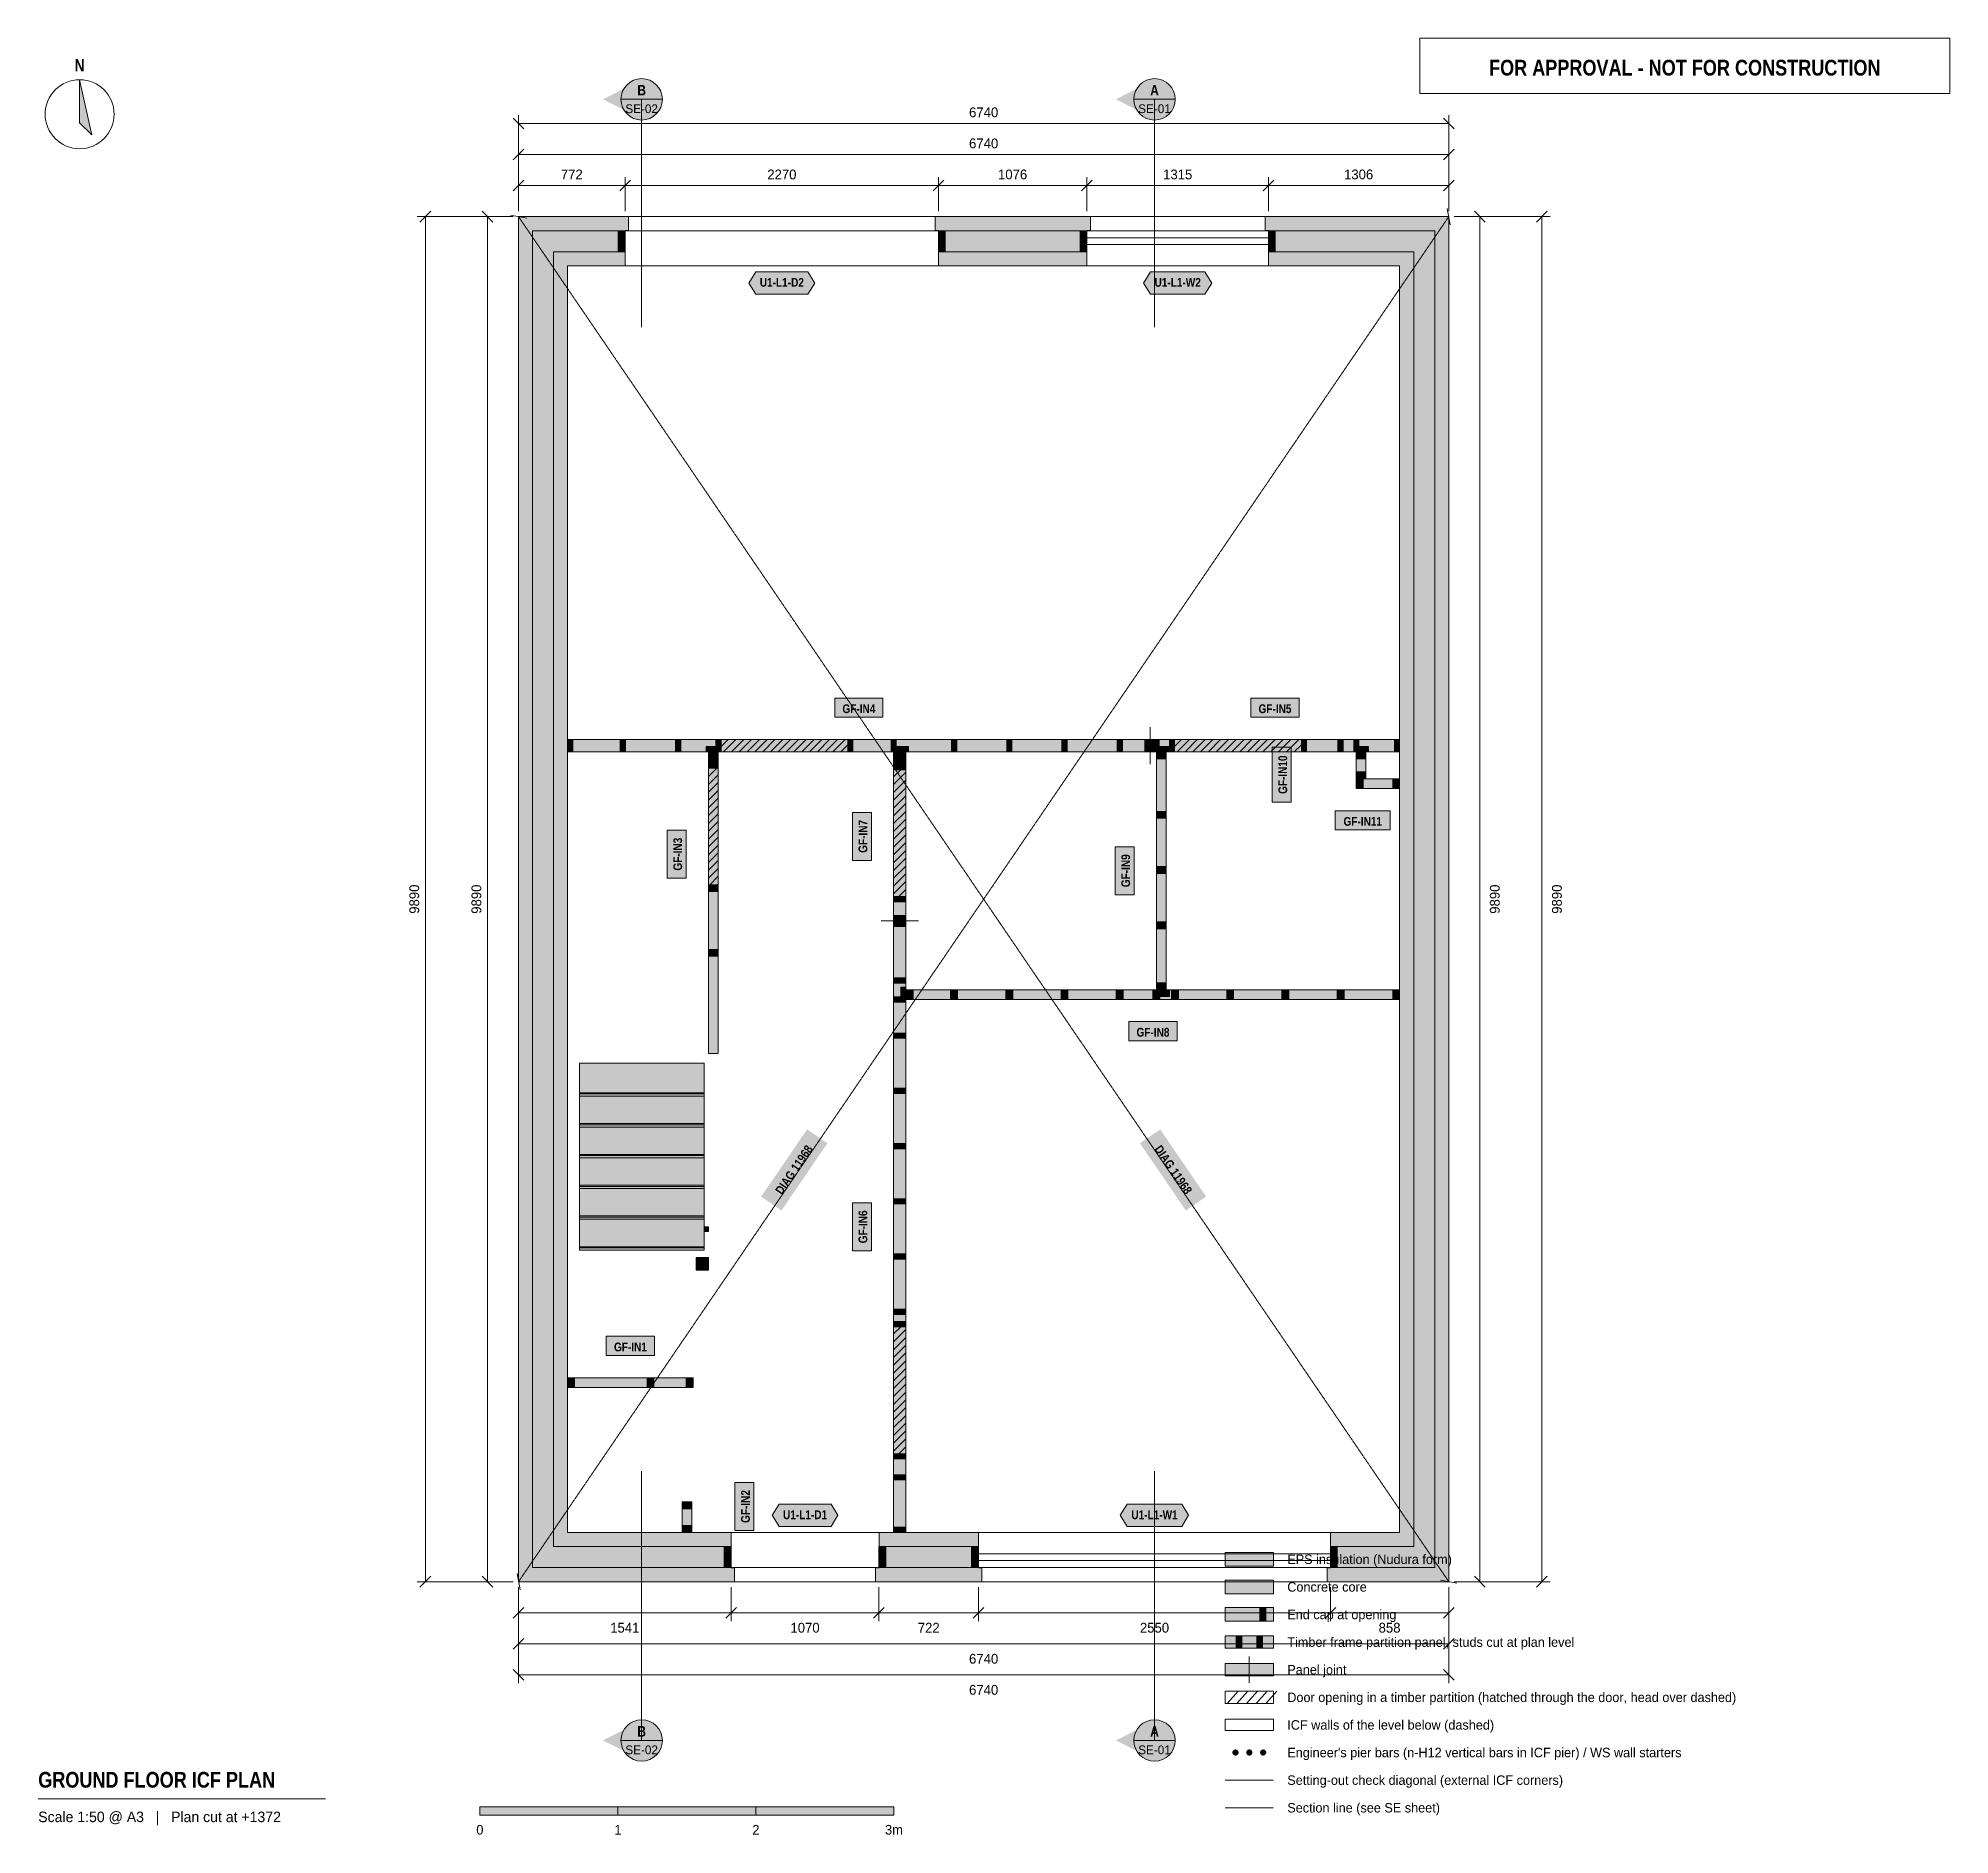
# Model space of a CAD drawing. Header units: millimetres. Extents: x -3480 to 10370, y -1833 to 11182.
import ezdxf
from ezdxf.enums import TextEntityAlignment as Align

# ---------------------------------------------------------------- set-up
doc = ezdxf.new("R2010")
doc.units = ezdxf.units.MM
doc.linetypes.add('DASHED', pattern=[1.524, 1.27, -0.254])
for name, color, linetype in [('FILL-C_9E1A1A', 7, 'Continuous'), ('FILL-C_B2B2B5', 7, 'Continuous'), ('FILL-EPS', 7, 'Continuous'), ('FILL-INK', 7, 'Continuous'), ('FILL-RED', 7, 'Continuous'), ('FILL-TEAL_DK', 7, 'Continuous'), ('FILL-TIMBER', 7, 'Continuous'), ('FILL-WHITE', 7, 'Continuous'), ('LINE-C_85297A', 7, 'Continuous'), ('LINE-C_85297A-DASH', 7, 'DASHED'), ('LINE-INK', 7, 'Continuous'), ('LINE-INK-DASH', 7, 'DASHED'), ('LINE-RED', 7, 'Continuous'), ('LINE-RED-DASH', 7, 'DASHED'), ('LINE-STEEL_GREY', 7, 'Continuous'), ('LINE-STEEL_GREY-DASH', 7, 'DASHED'), ('LINE-TEAL_DK', 7, 'Continuous'), ('LINE-TIMBER_DK', 7, 'Continuous'), ('TEXT-C_85297A', 7, 'Continuous'), ('TEXT-INK', 7, 'Continuous'), ('TEXT-RED', 7, 'Continuous'), ('TEXT-STEEL_GREY', 7, 'Continuous'), ('TEXT-TEAL_DK', 7, 'Continuous')]:
    doc.layers.add(name, color=color, linetype=linetype)
doc.styles.add('OpenSansCondensed-Bold', font='OpenSansCondensed-Bold.ttf')

msp = doc.modelspace()

# ---------------------------------------------------------------- texts
at = {"layer": 'TEXT-C_85297A', "style": 'OpenSansCondensed-Bold'}
for rotation, p in [(55.7257, (2022, 2967)), (-55.7257, (4718, 2967))]:
    msp.add_text('DIAG 11968', height=63.5, rotation=rotation, dxfattribs=at).set_placement(p, align=Align.CENTER)
at = {"layer": 'TEXT-INK', "style": 'OpenSansCondensed-Bold'}
for s, height, p in [('N', 88.9, (-3180, 10942)), ('GF-IN4', 63.5, (2466, 6293)), ('GF-IN5', 63.5, (5481, 6293)), ('GF-IN11', 63.5, (6117, 5477)), ('GF-IN8', 63.5, (4597, 3949)), ('GF-IN1', 63.5, (811, 1669))]:
    msp.add_text(s, height=height, dxfattribs=at).set_placement(p, align=Align.CENTER)
at = {"layer": 'TEXT-INK'}
for s, height, p in [('6740', 71.1, (3370, 10610)), ('6740', 71.1, (3370, 10385)), ('772', 71.1, (386, 10160)), ('2270', 71.1, (1908, 10160)), ('1076', 71.1, (3580, 10160)), ('1315', 71.1, (4776, 10160)), ('1306', 71.1, (6087, 10160)), ('1541', 71.1, (770, -369)), ('1070', 71.1, (2076, -369)), ('722', 71.1, (2972, -369)), ('2550', 71.1, (4608, -369)), ('858', 71.1, (6311, -369)), ('6740', 71.1, (3370, -594)), ('6740', 71.1, (3370, -819)), ('0', 69.8, (-280, -1832)), ('1', 69.8, (720, -1832)), ('2', 69.8, (1720, -1832)), ('3m', 69.8, (2720, -1832))]:
    msp.add_text(s, height=height, dxfattribs=at).set_placement(p, align=Align.CENTER)
at = {"layer": 'TEXT-INK', "style": 'OpenSansCondensed-Bold'}
for s, p in [('GF-IN10', (5569, 5847)), ('GF-IN7', (2527, 5400)), ('GF-IN3', (1185, 5271)), ('GF-IN9', (4431, 5151)), ('GF-IN6', (2527, 2571)), ('GF-IN2', (1676, 545))]:
    msp.add_text(s, height=63.5, rotation=90, dxfattribs=at).set_placement(p, align=Align.CENTER)
at = {"layer": 'TEXT-INK'}
for p in [(-720, 4945), (-270, 4945), (7109, 4945), (7559, 4945)]:
    msp.add_text('9890', height=71.1, rotation=90, dxfattribs=at).set_placement(p, align=Align.CENTER)
for s, p in [('EPS insulation (Nudura form)', (5570, 128)), ('Concrete core', (5570, -72)), ('End cap at opening', (5570, -272)), ('Timber frame partition panel, studs cut at plan level', (5570, -472)), ('Panel joint', (5570, -672)), ('Door opening in a timber partition (hatched through the door, head over dashed)', (5570, -872)), ('ICF walls of the level below (dashed)', (5570, -1072)), ("Engineer's pier bars (n-H12 vertical bars in ICF pier) / WS wall starters", (5570, -1272)), ('Setting-out check diagonal (external ICF corners)', (5570, -1472)), ('Section line (see SE sheet)', (5570, -1672))]:
    msp.add_text(s, height=68.58, dxfattribs=at).set_placement(p)
at = {"layer": 'TEXT-INK', "style": 'OpenSansCondensed-Bold'}
msp.add_text('GROUND FLOOR ICF PLAN', height=114.3, dxfattribs=at).set_placement((-3480, -1492))
at = {"layer": 'TEXT-RED', "style": 'OpenSansCondensed-Bold'}
for s, height, p in [('FOR APPROVAL - NOT FOR CONSTRUCTION', 114.3, (8450, 10912)), ('B', 76.2, (892, 10768)), ('A', 76.2, (4608, 10768)), ('B', 76.2, (892, -1122)), ('A', 76.2, (4608, -1122))]:
    msp.add_text(s, height=height, dxfattribs=at).set_placement(p, align=Align.CENTER)
at = {"layer": 'TEXT-RED'}
for s, p in [('SE-02', (892, 10640)), ('SE-01', (4608, 10640)), ('SE-02', (892, -1250)), ('SE-01', (4608, -1250))]:
    msp.add_text(s, height=63.5, dxfattribs=at).set_placement(p, align=Align.CENTER)
at = {"layer": 'TEXT-STEEL_GREY'}
msp.add_text('Scale 1:50 @ A3   |   Plan cut at +1372', height=76.2, dxfattribs=at).set_placement((-3480, -1742))
at = {"layer": 'TEXT-TEAL_DK', "style": 'OpenSansCondensed-Bold'}
for s, p in [('U1-L1-D2', (1908, 9382)), ('U1-L1-W2', (4776, 9382)), ('U1-L1-D1', (2076, 453)), ('U1-L1-W1', (4608, 453))]:
    msp.add_text(s, height=63.5, dxfattribs=at).set_placement(p, align=Align.CENTER)

# ---------------------------------------------------------------- hatches: boundary and pattern name
at = {"layer": 'FILL-C_9E1A1A', "true_color": 0x9e1a1a}
h = msp.add_hatch(color=24, dxfattribs=at)
h.dxf.hatch_style = 1
h.paths.add_polyline_path([(5218, -1238), (5217, -1232), (5214, -1226), (5211, -1222), (5206, -1218), (5201, -1216), (5195, -1215), (5189, -1216), (5184, -1218), (5179, -1222), (5176, -1226), (5173, -1232), (5173, -1238), (5173, -1243), (5176, -1249), (5179, -1253), (5184, -1257), (5189, -1259), (5195, -1260), (5201, -1259), (5206, -1257), (5211, -1253), (5214, -1249), (5217, -1243)])
h = msp.add_hatch(color=24, dxfattribs=at)
h.dxf.hatch_style = 1
h.paths.add_polyline_path([(5317, -1238), (5317, -1232), (5314, -1226), (5311, -1222), (5306, -1218), (5301, -1216), (5295, -1215), (5289, -1216), (5284, -1218), (5279, -1222), (5276, -1226), (5273, -1232), (5272, -1238), (5273, -1243), (5276, -1249), (5279, -1253), (5284, -1257), (5289, -1259), (5295, -1260), (5301, -1259), (5306, -1257), (5311, -1253), (5314, -1249), (5317, -1243)])
h = msp.add_hatch(color=24, dxfattribs=at)
h.dxf.hatch_style = 1
h.paths.add_polyline_path([(5417, -1238), (5417, -1232), (5414, -1226), (5411, -1222), (5406, -1218), (5401, -1216), (5395, -1215), (5389, -1216), (5384, -1218), (5379, -1222), (5376, -1226), (5373, -1232), (5372, -1238), (5373, -1243), (5376, -1249), (5379, -1253), (5384, -1257), (5389, -1259), (5395, -1260), (5401, -1259), (5406, -1257), (5411, -1253), (5414, -1249), (5417, -1243)])
at = {"layer": 'FILL-C_B2B2B5', "true_color": 0xb2b2b5}
h = msp.add_hatch(color=253, dxfattribs=at)
h.dxf.hatch_style = 1
h.paths.add_polyline_path([(772, 9636), (254, 9636), (254, 254), (1541, 254), (1541, 102), (102, 102), (102, 9788), (772, 9788)])
h = msp.add_hatch(color=253, dxfattribs=at)
h.dxf.hatch_style = 1
h.paths.add_polyline_path([(4118, 9636), (3042, 9636), (3042, 9788), (4118, 9788)])
h = msp.add_hatch(color=253, dxfattribs=at)
h.dxf.hatch_style = 1
h.paths.add_polyline_path([(5433, 9788), (6638, 9788), (6638, 102), (5883, 102), (5883, 254), (6486, 254), (6486, 9636), (5433, 9636)])
h = msp.add_hatch(color=253, dxfattribs=at)
h.dxf.hatch_style = 1
h.paths.add_polyline_path([(2612, 254), (3332, 254), (3332, 102), (2612, 102)])
h = msp.add_hatch(color=253, dxfattribs=at)
h.dxf.hatch_style = 1
h.paths.add_polyline_path([(5120, -88), (5470, -88), (5470, 12), (5120, 12)])
at = {"layer": 'FILL-EPS', "true_color": 0xccffff}
h = msp.add_hatch(color=7, dxfattribs=at)
h.dxf.hatch_style = 1
h.paths.add_polyline_path([(0, 9890), (797, 9890), (797, 9789), (772, 9789), (772, 9788), (102, 9788), (102, 102), (1541, 102), (1541, 101), (1566, 101), (1566, 0), (0, 0)])
h = msp.add_hatch(color=7, dxfattribs=at)
h.dxf.hatch_style = 1
h.paths.add_polyline_path([(4143, 9789), (4118, 9789), (4118, 9788), (3042, 9788), (3042, 9789), (3018, 9789), (3018, 9890), (4143, 9890)])
h = msp.add_hatch(color=7, dxfattribs=at)
h.dxf.hatch_style = 1
h.paths.add_polyline_path([(5433, 9789), (5409, 9789), (5409, 9890), (6740, 9890), (6740, 0), (5858, 0), (5858, 101), (5883, 101), (5883, 102), (6638, 102), (6638, 9788), (5433, 9788)])
h = msp.add_hatch(color=7, dxfattribs=at)
h.dxf.hatch_style = 1
h.paths.add_polyline_path([(772, 9534), (356, 9534), (356, 356), (1541, 356), (1541, 254), (254, 254), (254, 9636), (772, 9636)])
h = msp.add_hatch(color=7, dxfattribs=at)
h.dxf.hatch_style = 1
h.paths.add_polyline_path([(4118, 9534), (3042, 9534), (3042, 9636), (4118, 9636)])
h = msp.add_hatch(color=7, dxfattribs=at)
h.dxf.hatch_style = 1
h.paths.add_polyline_path([(6384, 9534), (5433, 9534), (5433, 9636), (6486, 9636), (6486, 254), (5883, 254), (5883, 356), (6384, 356)])
h = msp.add_hatch(color=7, dxfattribs=at)
h.dxf.hatch_style = 1
h.paths.add_polyline_path([(2612, 356), (3332, 356), (3332, 254), (2612, 254)])
h = msp.add_hatch(color=7, dxfattribs=at)
h.dxf.hatch_style = 1
h.paths.add_polyline_path([(5120, 113), (5470, 113), (5470, 212), (5120, 212)])
h = msp.add_hatch(color=7, dxfattribs=at)
h.dxf.hatch_style = 1
h.paths.add_polyline_path([(3358, 101), (3358, 0), (2586, 0), (2586, 101), (2612, 101), (2612, 102), (3332, 102), (3332, 101)])
h = msp.add_hatch(color=7, dxfattribs=at)
h.dxf.hatch_style = 1
h.paths.add_polyline_path([(5120, -287), (5470, -287), (5470, -187), (5120, -187)])
at = {"layer": 'FILL-INK', "true_color": 0x14141a}
h = msp.add_hatch(color=250, dxfattribs=at)
h.dxf.hatch_style = 1
h.paths.add_polyline_path([(-3180, 10882), (-3092, 10482), (-3180, 10570)])
h = msp.add_hatch(color=250, dxfattribs=at)
h.dxf.hatch_style = 1
h.paths.add_polyline_path([(-280, -1692), (720, -1692), (720, -1632), (-280, -1632)])
h = msp.add_hatch(color=250, dxfattribs=at)
h.dxf.hatch_style = 1
h.paths.add_polyline_path([(1720, -1692), (2720, -1692), (2720, -1632), (1720, -1632)])
at = {"layer": 'FILL-RED', "true_color": 0xb81a1f}
h = msp.add_hatch(color=242, dxfattribs=at)
h.dxf.hatch_style = 1
h.paths.add_polyline_path([(612, 10740), (892, 10598), (892, 10882)])
h = msp.add_hatch(color=242, dxfattribs=at)
h.dxf.hatch_style = 1
h.paths.add_polyline_path([(4328, 10740), (4608, 10598), (4608, 10882)])
h = msp.add_hatch(color=242, dxfattribs=at)
h.dxf.hatch_style = 1
h.paths.add_polyline_path([(612, -1150), (892, -1292), (892, -1008)])
h = msp.add_hatch(color=242, dxfattribs=at)
h.dxf.hatch_style = 1
h.paths.add_polyline_path([(4328, -1150), (4608, -1292), (4608, -1008)])
at = {"layer": 'FILL-TEAL_DK', "true_color": 0x006b5c}
h = msp.add_hatch(color=126, dxfattribs=at)
h.dxf.hatch_style = 1
h.paths.add_polyline_path([(723, 9788), (773, 9788), (773, 9636), (723, 9636)])
h = msp.add_hatch(color=126, dxfattribs=at)
h.dxf.hatch_style = 1
h.paths.add_polyline_path([(3042, 9788), (3092, 9788), (3092, 9636), (3042, 9636)])
h = msp.add_hatch(color=126, dxfattribs=at)
h.dxf.hatch_style = 1
h.paths.add_polyline_path([(4069, 9788), (4118, 9788), (4118, 9636), (4069, 9636)])
h = msp.add_hatch(color=126, dxfattribs=at)
h.dxf.hatch_style = 1
h.paths.add_polyline_path([(5433, 9636), (5433, 9788), (5483, 9788), (5483, 9636), (5433, 9636)])
h = msp.add_hatch(color=126, dxfattribs=at)
h.dxf.hatch_style = 1
h.paths.add_polyline_path([(1491, 102), (1491, 254), (1541, 254), (1541, 102), (1491, 102)])
h = msp.add_hatch(color=126, dxfattribs=at)
h.dxf.hatch_style = 1
h.paths.add_polyline_path([(2611, 254), (2661, 254), (2661, 102), (2611, 102)])
h = msp.add_hatch(color=126, dxfattribs=at)
h.dxf.hatch_style = 1
h.paths.add_polyline_path([(3282, 254), (3332, 254), (3332, 102), (3282, 102)])
h = msp.add_hatch(color=126, dxfattribs=at)
h.dxf.hatch_style = 1
h.paths.add_polyline_path([(5882, 254), (5932, 254), (5932, 102), (5882, 102)])
h = msp.add_hatch(color=126, dxfattribs=at)
h.dxf.hatch_style = 1
h.paths.add_polyline_path([(5370, -287), (5415, -287), (5415, -187), (5370, -187)])
at = {"layer": 'FILL-TIMBER', "true_color": 0xeddbb8}
h = msp.add_hatch(color=254, dxfattribs=at)
h.dxf.hatch_style = 1
h.paths.add_polyline_path([(394, 6013), (379, 6013), (356, 6013), (356, 6067), (356, 6102), (371, 6102), (394, 6102), (394, 6048)])
h = msp.add_hatch(color=254, dxfattribs=at)
h.dxf.hatch_style = 1
h.paths.add_polyline_path([(775, 6013), (760, 6013), (737, 6013), (737, 6067), (737, 6102), (752, 6102), (775, 6102), (775, 6048)])
h = msp.add_hatch(color=254, dxfattribs=at)
h.dxf.hatch_style = 1
h.paths.add_polyline_path([(1175, 6013), (1160, 6013), (1137, 6013), (1137, 6067), (1137, 6102), (1152, 6102), (1175, 6102), (1175, 6048)])
h = msp.add_hatch(color=254, dxfattribs=at)
h.dxf.hatch_style = 1
h.paths.add_polyline_path([(1468, 6013), (1452, 6013), (1430, 6013), (1430, 6067), (1430, 6102), (1445, 6102), (1468, 6102), (1468, 6048)])
h = msp.add_hatch(color=254, dxfattribs=at)
h.dxf.hatch_style = 1
h.paths.add_polyline_path([(2423, 6013), (2408, 6013), (2386, 6013), (2386, 6067), (2386, 6102), (2401, 6102), (2423, 6102), (2423, 6048)])
h = msp.add_hatch(color=254, dxfattribs=at)
h.dxf.hatch_style = 1
h.paths.add_polyline_path([(2737, 6013), (2722, 6013), (2699, 6013), (2699, 6067), (2699, 6102), (2714, 6102), (2737, 6102), (2737, 6048)])
h = msp.add_hatch(color=254, dxfattribs=at)
h.dxf.hatch_style = 1
h.paths.add_polyline_path([(3175, 6013), (3160, 6013), (3137, 6013), (3137, 6067), (3137, 6102), (3152, 6102), (3175, 6102), (3175, 6048)])
h = msp.add_hatch(color=254, dxfattribs=at)
h.dxf.hatch_style = 1
h.paths.add_polyline_path([(3575, 6013), (3560, 6013), (3537, 6013), (3537, 6067), (3537, 6102), (3552, 6102), (3575, 6102), (3575, 6048)])
h = msp.add_hatch(color=254, dxfattribs=at)
h.dxf.hatch_style = 1
h.paths.add_polyline_path([(3975, 6013), (3960, 6013), (3937, 6013), (3937, 6067), (3937, 6102), (3952, 6102), (3975, 6102), (3975, 6048)])
h = msp.add_hatch(color=254, dxfattribs=at)
h.dxf.hatch_style = 1
h.paths.add_polyline_path([(4375, 6013), (4360, 6013), (4337, 6013), (4337, 6067), (4337, 6102), (4352, 6102), (4375, 6102), (4375, 6048)])
h = msp.add_hatch(color=254, dxfattribs=at)
h.dxf.hatch_style = 1
h.paths.add_polyline_path([(4575, 6013), (4560, 6013), (4538, 6013), (4538, 6067), (4538, 6102), (4553, 6102), (4575, 6102), (4575, 6048)])
h = msp.add_hatch(color=254, dxfattribs=at)
h.dxf.hatch_style = 1
h.paths.add_polyline_path([(4616, 6013), (4600, 6013), (4578, 6013), (4578, 6067), (4578, 6102), (4593, 6102), (4616, 6102), (4616, 6048)])
h = msp.add_hatch(color=254, dxfattribs=at)
h.dxf.hatch_style = 1
h.paths.add_polyline_path([(4641, 6013), (4625, 6013), (4602, 6013), (4602, 6067), (4602, 6102), (4618, 6102), (4641, 6102), (4641, 6048)])
h = msp.add_hatch(color=254, dxfattribs=at)
h.dxf.hatch_style = 1
h.paths.add_polyline_path([(4753, 6013), (4738, 6013), (4716, 6013), (4716, 6067), (4716, 6102), (4731, 6102), (4753, 6102), (4753, 6048)])
h = msp.add_hatch(color=254, dxfattribs=at)
h.dxf.hatch_style = 1
h.paths.add_polyline_path([(5710, 6013), (5694, 6013), (5672, 6013), (5672, 6067), (5672, 6102), (5687, 6102), (5710, 6102), (5710, 6048)])
h = msp.add_hatch(color=254, dxfattribs=at)
h.dxf.hatch_style = 1
h.paths.add_polyline_path([(5975, 6013), (5960, 6013), (5937, 6013), (5937, 6067), (5937, 6102), (5952, 6102), (5975, 6102), (5975, 6048)])
h = msp.add_hatch(color=254, dxfattribs=at)
h.dxf.hatch_style = 1
h.paths.add_polyline_path([(6089, 6013), (6074, 6013), (6051, 6013), (6051, 6067), (6051, 6102), (6066, 6102), (6089, 6102), (6089, 6048)])
h = msp.add_hatch(color=254, dxfattribs=at)
h.dxf.hatch_style = 1
h.paths.add_polyline_path([(6384, 6013), (6369, 6013), (6346, 6013), (6346, 6067), (6346, 6102), (6361, 6102), (6384, 6102), (6384, 6048)])
h = msp.add_hatch(color=254, dxfattribs=at)
h.dxf.hatch_style = 1
h.paths.add_polyline_path([(1430, 6013), (1402, 6013), (1360, 6013), (1360, 6036), (1360, 6051), (1387, 6051), (1430, 6051), (1430, 6028)])
h = msp.add_hatch(color=254, dxfattribs=at)
h.dxf.hatch_style = 1
h.paths.add_polyline_path([(1446, 5991), (1446, 5961), (1404, 5961), (1376, 5961), (1376, 5981), (1376, 6011), (1418, 6011), (1446, 6011)])
h = msp.add_hatch(color=254, dxfattribs=at)
h.dxf.hatch_style = 1
h.paths.add_polyline_path([(2807, 6011), (2807, 5996), (2807, 5973), (2753, 5973), (2718, 5973), (2718, 5988), (2718, 6011), (2772, 6011)])
h = msp.add_hatch(color=254, dxfattribs=at)
h.dxf.hatch_style = 1
h.paths.add_polyline_path([(2826, 6013), (2791, 6013), (2737, 6013), (2737, 6036), (2737, 6051), (2772, 6051), (2826, 6051), (2826, 6028)])
h = msp.add_hatch(color=254, dxfattribs=at)
h.dxf.hatch_style = 1
h.paths.add_polyline_path([(4692, 6011), (4692, 5991), (4692, 5961), (4650, 5961), (4622, 5961), (4622, 5981), (4622, 6011), (4663, 6011)])
h = msp.add_hatch(color=254, dxfattribs=at)
h.dxf.hatch_style = 1
h.paths.add_polyline_path([(4710, 6013), (4683, 6013), (4641, 6013), (4641, 6036), (4641, 6051), (4668, 6051), (4710, 6051), (4710, 6028)])
h = msp.add_hatch(color=254, dxfattribs=at)
h.dxf.hatch_style = 1
h.paths.add_polyline_path([(6140, 6011), (6140, 5991), (6140, 5961), (6098, 5961), (6070, 5961), (6070, 5981), (6070, 6011), (6112, 6011)])
h = msp.add_hatch(color=254, dxfattribs=at)
h.dxf.hatch_style = 1
h.paths.add_polyline_path([(6159, 6013), (6131, 6013), (6089, 6013), (6089, 6036), (6089, 6051), (6117, 6051), (6159, 6051), (6159, 6028)])
h = msp.add_hatch(color=254, dxfattribs=at)
h.dxf.hatch_style = 1
h.paths.add_polyline_path([(1446, 5923), (1446, 5894), (1404, 5894), (1376, 5894), (1376, 5914), (1376, 5944), (1418, 5944), (1446, 5944)])
h = msp.add_hatch(color=254, dxfattribs=at)
h.dxf.hatch_style = 1
h.paths.add_polyline_path([(2807, 5920), (2807, 5905), (2807, 5882), (2753, 5882), (2718, 5882), (2718, 5898), (2718, 5920), (2772, 5920)])
h = msp.add_hatch(color=254, dxfattribs=at)
h.dxf.hatch_style = 1
h.paths.add_polyline_path([(6140, 5868), (6140, 5848), (6140, 5818), (6098, 5818), (6070, 5818), (6070, 5839), (6070, 5868), (6112, 5868)])
h = msp.add_hatch(color=254, dxfattribs=at)
h.dxf.hatch_style = 1
h.paths.add_polyline_path([(6120, 5746), (6100, 5746), (6070, 5746), (6070, 5788), (6070, 5817), (6090, 5817), (6120, 5817), (6120, 5775)])
h = msp.add_hatch(color=254, dxfattribs=at)
h.dxf.hatch_style = 1
h.paths.add_polyline_path([(6384, 5746), (6364, 5746), (6334, 5746), (6334, 5788), (6334, 5817), (6354, 5817), (6384, 5817), (6384, 5775)])
h = msp.add_hatch(color=254, dxfattribs=at)
h.dxf.hatch_style = 1
h.paths.add_polyline_path([(4692, 5581), (4692, 5560), (4692, 5531), (4650, 5531), (4622, 5531), (4622, 5551), (4622, 5581), (4663, 5581)])
h = msp.add_hatch(color=254, dxfattribs=at)
h.dxf.hatch_style = 1
h.paths.add_polyline_path([(4692, 5181), (4692, 5160), (4692, 5131), (4650, 5131), (4622, 5131), (4622, 5151), (4622, 5181), (4663, 5181)])
h = msp.add_hatch(color=254, dxfattribs=at)
h.dxf.hatch_style = 1
h.paths.add_polyline_path([(1446, 5032), (1446, 5001), (1402, 5001), (1376, 5001), (1376, 5019), (1376, 5050), (1420, 5050), (1446, 5050)])
h = msp.add_hatch(color=254, dxfattribs=at)
h.dxf.hatch_style = 1
h.paths.add_polyline_path([(2807, 4964), (2807, 4949), (2807, 4926), (2753, 4926), (2718, 4926), (2718, 4942), (2718, 4964), (2772, 4964)])
h = msp.add_hatch(color=254, dxfattribs=at)
h.dxf.hatch_style = 1
h.paths.add_polyline_path([(2807, 4826), (2807, 4811), (2807, 4789), (2753, 4789), (2718, 4789), (2718, 4804), (2718, 4826), (2772, 4826)])
h = msp.add_hatch(color=254, dxfattribs=at)
h.dxf.hatch_style = 1
h.paths.add_polyline_path([(2807, 4786), (2807, 4771), (2807, 4748), (2753, 4748), (2718, 4748), (2718, 4764), (2718, 4786), (2772, 4786)])
h = msp.add_hatch(color=254, dxfattribs=at)
h.dxf.hatch_style = 1
h.paths.add_polyline_path([(4692, 4781), (4692, 4760), (4692, 4731), (4650, 4731), (4622, 4731), (4622, 4751), (4622, 4781), (4663, 4781)])
h = msp.add_hatch(color=254, dxfattribs=at)
h.dxf.hatch_style = 1
h.paths.add_polyline_path([(1446, 4569), (1446, 4531), (1390, 4531), (1376, 4531), (1376, 4541), (1376, 4581), (1430, 4581), (1446, 4581)])
h = msp.add_hatch(color=254, dxfattribs=at)
h.dxf.hatch_style = 1
h.paths.add_polyline_path([(2807, 4375), (2807, 4360), (2807, 4337), (2753, 4337), (2718, 4337), (2718, 4352), (2718, 4375), (2772, 4375)])
h = msp.add_hatch(color=254, dxfattribs=at)
h.dxf.hatch_style = 1
h.paths.add_polyline_path([(2807, 4308), (2807, 4280), (2807, 4238), (2784, 4238), (2769, 4238), (2769, 4265), (2769, 4308), (2792, 4308)])
h = msp.add_hatch(color=254, dxfattribs=at)
h.dxf.hatch_style = 1
h.paths.add_polyline_path([(4692, 4340), (4692, 4320), (4692, 4290), (4650, 4290), (4622, 4290), (4622, 4311), (4622, 4340), (4663, 4340)])
h = msp.add_hatch(color=254, dxfattribs=at)
h.dxf.hatch_style = 1
h.paths.add_polyline_path([(2807, 4238), (2807, 4222), (2807, 4199), (2753, 4199), (2718, 4199), (2718, 4215), (2718, 4238), (2772, 4238)])
h = msp.add_hatch(color=254, dxfattribs=at)
h.dxf.hatch_style = 1
h.paths.add_polyline_path([(2859, 4218), (2839, 4218), (2809, 4218), (2809, 4260), (2809, 4289), (2829, 4289), (2859, 4289), (2859, 4247)])
h = msp.add_hatch(color=254, dxfattribs=at)
h.dxf.hatch_style = 1
h.paths.add_polyline_path([(3181, 4218), (3160, 4218), (3131, 4218), (3131, 4260), (3131, 4289), (3151, 4289), (3181, 4289), (3181, 4247)])
h = msp.add_hatch(color=254, dxfattribs=at)
h.dxf.hatch_style = 1
h.paths.add_polyline_path([(3581, 4218), (3560, 4218), (3531, 4218), (3531, 4260), (3531, 4289), (3551, 4289), (3581, 4289), (3581, 4247)])
h = msp.add_hatch(color=254, dxfattribs=at)
h.dxf.hatch_style = 1
h.paths.add_polyline_path([(3981, 4218), (3960, 4218), (3931, 4218), (3931, 4260), (3931, 4289), (3951, 4289), (3981, 4289), (3981, 4247)])
h = msp.add_hatch(color=254, dxfattribs=at)
h.dxf.hatch_style = 1
h.paths.add_polyline_path([(4381, 4218), (4360, 4218), (4331, 4218), (4331, 4260), (4331, 4289), (4351, 4289), (4381, 4289), (4381, 4247)])
h = msp.add_hatch(color=254, dxfattribs=at)
h.dxf.hatch_style = 1
h.paths.add_polyline_path([(4646, 4218), (4626, 4218), (4597, 4218), (4597, 4260), (4597, 4289), (4617, 4289), (4646, 4289), (4646, 4247)])
h = msp.add_hatch(color=254, dxfattribs=at)
h.dxf.hatch_style = 1
h.paths.add_polyline_path([(4716, 4239), (4688, 4239), (4646, 4239), (4646, 4268), (4646, 4289), (4675, 4289), (4716, 4289), (4716, 4259)])
h = msp.add_hatch(color=254, dxfattribs=at)
h.dxf.hatch_style = 1
h.paths.add_polyline_path([(4781, 4218), (4760, 4218), (4731, 4218), (4731, 4260), (4731, 4289), (4751, 4289), (4781, 4289), (4781, 4247)])
h = msp.add_hatch(color=254, dxfattribs=at)
h.dxf.hatch_style = 1
h.paths.add_polyline_path([(5181, 4218), (5160, 4218), (5131, 4218), (5131, 4260), (5131, 4289), (5151, 4289), (5181, 4289), (5181, 4247)])
h = msp.add_hatch(color=254, dxfattribs=at)
h.dxf.hatch_style = 1
h.paths.add_polyline_path([(5581, 4218), (5560, 4218), (5531, 4218), (5531, 4260), (5531, 4289), (5551, 4289), (5581, 4289), (5581, 4247)])
h = msp.add_hatch(color=254, dxfattribs=at)
h.dxf.hatch_style = 1
h.paths.add_polyline_path([(5981, 4218), (5960, 4218), (5931, 4218), (5931, 4260), (5931, 4289), (5951, 4289), (5981, 4289), (5981, 4247)])
h = msp.add_hatch(color=254, dxfattribs=at)
h.dxf.hatch_style = 1
h.paths.add_polyline_path([(6384, 4218), (6364, 4218), (6334, 4218), (6334, 4260), (6334, 4289), (6354, 4289), (6384, 4289), (6384, 4247)])
h = msp.add_hatch(color=254, dxfattribs=at)
h.dxf.hatch_style = 1
h.paths.add_polyline_path([(2807, 3975), (2807, 3960), (2807, 3937), (2753, 3937), (2718, 3937), (2718, 3952), (2718, 3975), (2772, 3975)])
h = msp.add_hatch(color=254, dxfattribs=at)
h.dxf.hatch_style = 1
h.paths.add_polyline_path([(2807, 3575), (2807, 3560), (2807, 3537), (2753, 3537), (2718, 3537), (2718, 3552), (2718, 3575), (2772, 3575)])
h = msp.add_hatch(color=254, dxfattribs=at)
h.dxf.hatch_style = 1
h.paths.add_polyline_path([(2807, 3175), (2807, 3160), (2807, 3137), (2753, 3137), (2718, 3137), (2718, 3152), (2718, 3175), (2772, 3175)])
h = msp.add_hatch(color=254, dxfattribs=at)
h.dxf.hatch_style = 1
h.paths.add_polyline_path([(2807, 2775), (2807, 2760), (2807, 2737), (2753, 2737), (2718, 2737), (2718, 2752), (2718, 2775), (2772, 2775)])
h = msp.add_hatch(color=254, dxfattribs=at)
h.dxf.hatch_style = 1
h.paths.add_polyline_path([(2807, 2375), (2807, 2360), (2807, 2337), (2753, 2337), (2718, 2337), (2718, 2352), (2718, 2375), (2772, 2375)])
h = msp.add_hatch(color=254, dxfattribs=at)
h.dxf.hatch_style = 1
h.paths.add_polyline_path([(2807, 1975), (2807, 1960), (2807, 1937), (2753, 1937), (2718, 1937), (2718, 1952), (2718, 1975), (2772, 1975)])
h = msp.add_hatch(color=254, dxfattribs=at)
h.dxf.hatch_style = 1
h.paths.add_polyline_path([(2807, 1884), (2807, 1868), (2807, 1846), (2753, 1846), (2718, 1846), (2718, 1861), (2718, 1884), (2772, 1884)])
h = msp.add_hatch(color=254, dxfattribs=at)
h.dxf.hatch_style = 1
h.paths.add_polyline_path([(406, 1408), (386, 1408), (356, 1408), (356, 1450), (356, 1478), (376, 1478), (406, 1478), (406, 1437)])
h = msp.add_hatch(color=254, dxfattribs=at)
h.dxf.hatch_style = 1
h.paths.add_polyline_path([(981, 1408), (960, 1408), (931, 1408), (931, 1450), (931, 1478), (951, 1478), (981, 1478), (981, 1437)])
h = msp.add_hatch(color=254, dxfattribs=at)
h.dxf.hatch_style = 1
h.paths.add_polyline_path([(1266, 1408), (1245, 1408), (1215, 1408), (1215, 1450), (1215, 1478), (1236, 1478), (1266, 1478), (1266, 1437)])
h = msp.add_hatch(color=254, dxfattribs=at)
h.dxf.hatch_style = 1
h.paths.add_polyline_path([(2807, 927), (2807, 912), (2807, 889), (2753, 889), (2718, 889), (2718, 905), (2718, 927), (2772, 927)])
h = msp.add_hatch(color=254, dxfattribs=at)
h.dxf.hatch_style = 1
h.paths.add_polyline_path([(2807, 775), (2807, 760), (2807, 737), (2753, 737), (2718, 737), (2718, 752), (2718, 775), (2772, 775)])
h = msp.add_hatch(color=254, dxfattribs=at)
h.dxf.hatch_style = 1
h.paths.add_polyline_path([(1256, 578), (1256, 558), (1256, 528), (1215, 528), (1186, 528), (1186, 548), (1186, 578), (1228, 578)])
h = msp.add_hatch(color=254, dxfattribs=at)
h.dxf.hatch_style = 1
h.paths.add_polyline_path([(1256, 406), (1256, 386), (1256, 356), (1215, 356), (1186, 356), (1186, 376), (1186, 406), (1228, 406)])
h = msp.add_hatch(color=254, dxfattribs=at)
h.dxf.hatch_style = 1
h.paths.add_polyline_path([(2807, 394), (2807, 379), (2807, 356), (2753, 356), (2718, 356), (2718, 371), (2718, 394), (2772, 394)])
h = msp.add_hatch(color=254, dxfattribs=at)
h.dxf.hatch_style = 1
h.paths.add_polyline_path([(5200, -482), (5240, -482), (5240, -392), (5200, -392)])
h = msp.add_hatch(color=254, dxfattribs=at)
h.dxf.hatch_style = 1
h.paths.add_polyline_path([(5350, -482), (5390, -482), (5390, -392), (5350, -392)])
at = {"layer": 'FILL-WHITE', "true_color": 0xffffff}
h = msp.add_hatch(color=7, dxfattribs=at)
h.dxf.hatch_style = 1
h.paths.add_polyline_path([(1042, 10740), (1037, 10779), (1022, 10815), (998, 10846), (967, 10870), (931, 10885), (892, 10890), (853, 10885), (817, 10870), (786, 10846), (762, 10815), (747, 10779), (742, 10740), (747, 10701), (762, 10665), (786, 10634), (817, 10610), (853, 10595), (892, 10590), (931, 10595), (967, 10610), (998, 10634), (1022, 10665), (1037, 10701)])
h = msp.add_hatch(color=7, dxfattribs=at)
h.dxf.hatch_style = 1
h.paths.add_polyline_path([(4758, 10740), (4753, 10779), (4738, 10815), (4714, 10846), (4683, 10870), (4647, 10885), (4608, 10890), (4569, 10885), (4533, 10870), (4502, 10846), (4478, 10815), (4463, 10779), (4458, 10740), (4463, 10701), (4478, 10665), (4502, 10634), (4533, 10610), (4569, 10595), (4608, 10590), (4647, 10595), (4683, 10610), (4714, 10634), (4738, 10665), (4753, 10701)])
h = msp.add_hatch(color=7, dxfattribs=at)
h.dxf.hatch_style = 1
h.paths.add_polyline_path([(1669, 9409), (1719, 9489), (2096, 9489), (2146, 9409), (2096, 9329), (1719, 9329)])
h = msp.add_hatch(color=7, dxfattribs=at)
h.dxf.hatch_style = 1
h.paths.add_polyline_path([(4529, 9409), (4579, 9489), (4973, 9489), (5023, 9409), (4973, 9329), (4579, 9329)])
h = msp.add_hatch(color=7, dxfattribs=at)
h.dxf.hatch_style = 1
h.paths.add_polyline_path([(2291, 6263), (2640, 6263), (2640, 6401), (2291, 6401)])
h = msp.add_hatch(color=7, dxfattribs=at)
h.dxf.hatch_style = 1
h.paths.add_polyline_path([(5306, 6263), (5655, 6263), (5655, 6401), (5306, 6401)])
at = {"layer": 'FILL-WHITE', "true_color": 0xfaf5e8}
h = msp.add_hatch(color=7, dxfattribs=at)
h.dxf.hatch_style = 1
h.paths.add_polyline_path([(1175, 6013), (1160, 6013), (1137, 6013), (775, 6013), (760, 6013), (737, 6013), (394, 6013), (379, 6013), (356, 6013), (356, 6067), (356, 6102), (371, 6102), (394, 6102), (737, 6102), (752, 6102), (775, 6102), (1137, 6102), (1152, 6102), (1175, 6102), (1430, 6102), (1445, 6102), (1468, 6102), (1468, 6048), (1468, 6013), (1452, 6013), (1430, 6013), (1402, 6013), (1360, 6013)])
at = {"layer": 'FILL-WHITE', "true_color": 0xffffff}
h = msp.add_hatch(color=7, dxfattribs=at)
h.dxf.hatch_style = 1
h.paths.add_polyline_path([(1468, 6013), (1468, 6102), (2386, 6102), (2386, 6013)])
at = {"layer": 'FILL-WHITE', "true_color": 0xfaf5e8}
h = msp.add_hatch(color=7, dxfattribs=at)
h.dxf.hatch_style = 1
h.paths.add_polyline_path([(2386, 6102), (2401, 6102), (2423, 6102), (2699, 6102), (2714, 6102), (2737, 6102), (3137, 6102), (3152, 6102), (3175, 6102), (3537, 6102), (3552, 6102), (3575, 6102), (3937, 6102), (3952, 6102), (3975, 6102), (4337, 6102), (4352, 6102), (4375, 6102), (4538, 6102), (4553, 6102), (4575, 6102), (4575, 6048), (4575, 6013), (4560, 6013), (4538, 6013), (4375, 6013), (4360, 6013), (4337, 6013), (3975, 6013), (3960, 6013), (3937, 6013), (3575, 6013), (3560, 6013), (3537, 6013), (3175, 6013), (3160, 6013), (3137, 6013), (2826, 6013), (2791, 6013), (2737, 6013), (2722, 6013), (2699, 6013), (2423, 6013), (2408, 6013), (2386, 6013), (2386, 6067)])
h = msp.add_hatch(color=7, dxfattribs=at)
h.dxf.hatch_style = 1
h.paths.add_polyline_path([(4625, 6013), (4616, 6013), (4602, 6013), (4600, 6013), (4578, 6013), (4578, 6067), (4578, 6102), (4593, 6102), (4602, 6102), (4616, 6102), (4618, 6102), (4641, 6102), (4716, 6102), (4731, 6102), (4753, 6102), (4753, 6048), (4753, 6013), (4738, 6013), (4716, 6013), (4710, 6013), (4683, 6013), (4641, 6013)])
at = {"layer": 'FILL-WHITE', "true_color": 0xffffff}
h = msp.add_hatch(color=7, dxfattribs=at)
h.dxf.hatch_style = 1
h.paths.add_polyline_path([(4753, 6013), (4753, 6102), (5672, 6102), (5672, 6013)])
at = {"layer": 'FILL-WHITE', "true_color": 0xfaf5e8}
h = msp.add_hatch(color=7, dxfattribs=at)
h.dxf.hatch_style = 1
h.paths.add_polyline_path([(5672, 6067), (5672, 6102), (5687, 6102), (5710, 6102), (5937, 6102), (5952, 6102), (5975, 6102), (6051, 6102), (6066, 6102), (6089, 6102), (6346, 6102), (6361, 6102), (6384, 6102), (6384, 6048), (6384, 6013), (6369, 6013), (6346, 6013), (6159, 6013), (6131, 6013), (6089, 6013), (6074, 6013), (6051, 6013), (5975, 6013), (5960, 6013), (5937, 6013), (5710, 6013), (5694, 6013), (5672, 6013)])
h = msp.add_hatch(color=7, dxfattribs=at)
h.dxf.hatch_style = 1
h.paths.add_polyline_path([(1404, 5894), (1376, 5894), (1376, 5914), (1376, 5944), (1376, 5961), (1376, 5981), (1376, 6011), (1418, 6011), (1446, 6011), (1446, 5991), (1446, 5961), (1446, 5944), (1446, 5923), (1446, 5894)])
h = msp.add_hatch(color=7, dxfattribs=at)
h.dxf.hatch_style = 1
h.paths.add_polyline_path([(2807, 5882), (2753, 5882), (2718, 5882), (2718, 5898), (2718, 5920), (2718, 5973), (2718, 5988), (2718, 6011), (2772, 6011), (2807, 6011), (2807, 5996), (2807, 5973), (2807, 5920), (2807, 5905)])
h = msp.add_hatch(color=7, dxfattribs=at)
h.dxf.hatch_style = 1
h.paths.add_polyline_path([(4692, 4290), (4650, 4290), (4622, 4290), (4622, 4311), (4622, 4340), (4622, 4731), (4622, 4751), (4622, 4781), (4622, 5131), (4622, 5151), (4622, 5181), (4622, 5531), (4622, 5551), (4622, 5581), (4622, 5961), (4622, 5981), (4622, 6011), (4663, 6011), (4692, 6011), (4692, 5991), (4692, 5961), (4692, 5581), (4692, 5560), (4692, 5531), (4692, 5181), (4692, 5160), (4692, 5131), (4692, 4781), (4692, 4760), (4692, 4731), (4692, 4340), (4692, 4320)])
at = {"layer": 'FILL-WHITE', "true_color": 0xffffff}
h = msp.add_hatch(color=7, dxfattribs=at)
h.dxf.hatch_style = 1
h.paths.add_polyline_path([(5599, 5648), (5599, 6046), (5461, 6046), (5461, 5648)])
at = {"layer": 'FILL-WHITE', "true_color": 0xfaf5e8}
h = msp.add_hatch(color=7, dxfattribs=at)
h.dxf.hatch_style = 1
h.paths.add_polyline_path([(6140, 5848), (6140, 5818), (6098, 5818), (6070, 5818), (6070, 5839), (6070, 5868), (6070, 5961), (6070, 5981), (6070, 6011), (6112, 6011), (6140, 6011), (6140, 5991), (6140, 5961), (6140, 5868)])
at = {"layer": 'FILL-WHITE', "true_color": 0xffffff}
h = msp.add_hatch(color=7, dxfattribs=at)
h.dxf.hatch_style = 1
h.paths.add_polyline_path([(1376, 5050), (1376, 5894), (1446, 5894), (1446, 5050)])
h = msp.add_hatch(color=7, dxfattribs=at)
h.dxf.hatch_style = 1
h.paths.add_polyline_path([(2718, 4964), (2718, 5882), (2807, 5882), (2807, 4964)])
at = {"layer": 'FILL-WHITE', "true_color": 0xfaf5e8}
h = msp.add_hatch(color=7, dxfattribs=at)
h.dxf.hatch_style = 1
h.paths.add_polyline_path([(6100, 5746), (6070, 5746), (6070, 5788), (6070, 5817), (6090, 5817), (6120, 5817), (6334, 5817), (6354, 5817), (6384, 5817), (6384, 5775), (6384, 5746), (6364, 5746), (6334, 5746), (6120, 5746)])
at = {"layer": 'FILL-WHITE', "true_color": 0xffffff}
h = msp.add_hatch(color=7, dxfattribs=at)
h.dxf.hatch_style = 1
h.paths.add_polyline_path([(2557, 5225), (2557, 5574), (2419, 5574), (2419, 5225)])
h = msp.add_hatch(color=7, dxfattribs=at)
h.dxf.hatch_style = 1
h.paths.add_polyline_path([(5918, 5447), (6316, 5447), (6316, 5586), (5918, 5586)])
h = msp.add_hatch(color=7, dxfattribs=at)
h.dxf.hatch_style = 1
h.paths.add_polyline_path([(1215, 5096), (1215, 5445), (1077, 5445), (1077, 5096)])
h = msp.add_hatch(color=7, dxfattribs=at)
h.dxf.hatch_style = 1
h.paths.add_polyline_path([(4461, 4976), (4461, 5325), (4322, 5325), (4322, 4976)])
at = {"layer": 'FILL-WHITE', "true_color": 0xfaf5e8}
h = msp.add_hatch(color=7, dxfattribs=at)
h.dxf.hatch_style = 1
h.paths.add_polyline_path([(1376, 4531), (1376, 4541), (1376, 4581), (1376, 5001), (1376, 5019), (1376, 5050), (1420, 5050), (1446, 5050), (1446, 5032), (1446, 5001), (1446, 4581), (1446, 4569), (1446, 4531), (1446, 3828), (1376, 3828)])
h = msp.add_hatch(color=7, dxfattribs=at)
h.dxf.hatch_style = 1
h.paths.add_polyline_path([(2807, 4789), (2753, 4789), (2718, 4789), (2718, 4804), (2718, 4826), (2718, 4926), (2718, 4942), (2718, 4964), (2772, 4964), (2807, 4964), (2807, 4949), (2807, 4926), (2807, 4826), (2807, 4811)])
h = msp.add_hatch(color=7, dxfattribs=at)
h.dxf.hatch_style = 1
h.paths.add_polyline_path([(2718, 1975), (2718, 2337), (2718, 2352), (2718, 2375), (2718, 2737), (2718, 2752), (2718, 2775), (2718, 3137), (2718, 3152), (2718, 3175), (2718, 3537), (2718, 3552), (2718, 3575), (2718, 3937), (2718, 3952), (2718, 3975), (2718, 4199), (2718, 4215), (2718, 4238), (2718, 4337), (2718, 4352), (2718, 4375), (2718, 4748), (2718, 4764), (2718, 4786), (2772, 4786), (2807, 4786), (2807, 4771), (2807, 4748), (2807, 4375), (2807, 4360), (2807, 4337), (2807, 4308), (2807, 4280), (2807, 4238), (2807, 4222), (2807, 4199), (2807, 3975), (2807, 3960), (2807, 3937), (2807, 3575), (2807, 3560), (2807, 3537), (2807, 3175), (2807, 3160), (2807, 3137), (2807, 2775), (2807, 2760), (2807, 2737), (2807, 2375), (2807, 2360), (2807, 2337), (2807, 1975), (2807, 1960), (2807, 1937), (2807, 1884), (2807, 1868), (2807, 1846), (2753, 1846), (2718, 1846), (2718, 1861), (2718, 1884), (2718, 1937), (2718, 1952)])
h = msp.add_hatch(color=7, dxfattribs=at)
h.dxf.hatch_style = 1
h.paths.add_polyline_path([(2809, 4218), (2809, 4260), (2809, 4289), (2829, 4289), (2859, 4289), (3131, 4289), (3151, 4289), (3181, 4289), (3531, 4289), (3551, 4289), (3581, 4289), (3931, 4289), (3951, 4289), (3981, 4289), (4331, 4289), (4351, 4289), (4381, 4289), (4597, 4289), (4617, 4289), (4646, 4289), (4675, 4289), (4716, 4289), (4731, 4289), (4751, 4289), (4781, 4289), (5131, 4289), (5151, 4289), (5181, 4289), (5531, 4289), (5551, 4289), (5581, 4289), (5931, 4289), (5951, 4289), (5981, 4289), (6334, 4289), (6354, 4289), (6384, 4289), (6384, 4247), (6384, 4218), (6364, 4218), (6334, 4218), (5981, 4218), (5960, 4218), (5931, 4218), (5581, 4218), (5560, 4218), (5531, 4218), (5181, 4218), (5160, 4218), (5131, 4218), (4781, 4218), (4760, 4218), (4731, 4218), (4646, 4218), (4626, 4218), (4597, 4218), (4381, 4218), (4360, 4218), (4331, 4218), (3981, 4218), (3960, 4218), (3931, 4218), (3581, 4218), (3560, 4218), (3531, 4218), (3181, 4218), (3160, 4218), (3131, 4218), (2859, 4218), (2839, 4218)])
at = {"layer": 'FILL-WHITE', "true_color": 0xffffff}
h = msp.add_hatch(color=7, dxfattribs=at)
h.dxf.hatch_style = 1
h.paths.add_polyline_path([(4422, 3919), (4771, 3919), (4771, 4058), (4422, 4058)])
h = msp.add_hatch(color=7, dxfattribs=at)
h.dxf.hatch_style = 1
h.paths.add_polyline_path([(441, 3756), (1344, 3756), (1344, 3518), (441, 3518)])
h = msp.add_hatch(color=7, dxfattribs=at)
h.dxf.hatch_style = 1
h.paths.add_polyline_path([(441, 3542), (1344, 3542), (1344, 3534), (441, 3534)])
h = msp.add_hatch(color=7, dxfattribs=at)
h.dxf.hatch_style = 1
h.paths.add_polyline_path([(441, 3534), (1344, 3534), (1344, 3294), (441, 3294)])
h = msp.add_hatch(color=7, dxfattribs=at)
h.dxf.hatch_style = 1
h.paths.add_polyline_path([(441, 3319), (1344, 3319), (1344, 3310), (441, 3310)])
h = msp.add_hatch(color=7, dxfattribs=at)
h.dxf.hatch_style = 1
h.paths.add_polyline_path([(441, 3310), (1344, 3310), (1344, 3072), (441, 3072)])
h = msp.add_hatch(color=7, dxfattribs=at)
h.dxf.hatch_style = 1
h.paths.add_polyline_path([(1905, 2689), (2238, 3177), (2091, 3277), (1758, 2790)])
h = msp.add_hatch(color=7, dxfattribs=at)
h.dxf.hatch_style = 1
h.paths.add_polyline_path([(4502, 3177), (4835, 2689), (4982, 2790), (4649, 3277)])
h = msp.add_hatch(color=7, dxfattribs=at)
h.dxf.hatch_style = 1
h.paths.add_polyline_path([(441, 3096), (1344, 3096), (1344, 3088), (441, 3088)])
h = msp.add_hatch(color=7, dxfattribs=at)
h.dxf.hatch_style = 1
h.paths.add_polyline_path([(441, 3088), (1344, 3088), (1344, 2848), (441, 2848)])
h = msp.add_hatch(color=7, dxfattribs=at)
h.dxf.hatch_style = 1
h.paths.add_polyline_path([(441, 2874), (1344, 2874), (1344, 2864), (441, 2864)])
h = msp.add_hatch(color=7, dxfattribs=at)
h.dxf.hatch_style = 1
h.paths.add_polyline_path([(441, 2864), (1344, 2864), (1344, 2626), (441, 2626)])
h = msp.add_hatch(color=7, dxfattribs=at)
h.dxf.hatch_style = 1
h.paths.add_polyline_path([(441, 2650), (1344, 2650), (1344, 2642), (441, 2642)])
h = msp.add_hatch(color=7, dxfattribs=at)
h.dxf.hatch_style = 1
h.paths.add_polyline_path([(441, 2642), (1344, 2642), (1344, 2402), (441, 2402)])
h = msp.add_hatch(color=7, dxfattribs=at)
h.dxf.hatch_style = 1
h.paths.add_polyline_path([(2557, 2397), (2557, 2746), (2419, 2746), (2419, 2397)])
h = msp.add_hatch(color=7, dxfattribs=at)
h.dxf.hatch_style = 1
h.paths.add_polyline_path([(1344, 2570), (1376, 2570), (1376, 2538), (1344, 2538)])
h = msp.add_hatch(color=7, dxfattribs=at)
h.dxf.hatch_style = 1
h.paths.add_polyline_path([(441, 2427), (1344, 2427), (1344, 2418), (441, 2418)])
h = msp.add_hatch(color=7, dxfattribs=at)
h.dxf.hatch_style = 1
h.paths.add_polyline_path([(1286, 2348), (1376, 2348), (1376, 2258), (1286, 2258)])
h = msp.add_hatch(color=7, dxfattribs=at)
h.dxf.hatch_style = 1
h.paths.add_polyline_path([(2718, 927), (2718, 1846), (2807, 1846), (2807, 927)])
h = msp.add_hatch(color=7, dxfattribs=at)
h.dxf.hatch_style = 1
h.paths.add_polyline_path([(636, 1639), (985, 1639), (985, 1778), (636, 1778)])
at = {"layer": 'FILL-WHITE', "true_color": 0xfaf5e8}
h = msp.add_hatch(color=7, dxfattribs=at)
h.dxf.hatch_style = 1
h.paths.add_polyline_path([(356, 1408), (356, 1450), (356, 1478), (376, 1478), (406, 1478), (931, 1478), (951, 1478), (981, 1478), (1215, 1478), (1236, 1478), (1266, 1478), (1266, 1437), (1266, 1408), (1245, 1408), (1215, 1408), (981, 1408), (960, 1408), (931, 1408), (406, 1408), (386, 1408)])
h = msp.add_hatch(color=7, dxfattribs=at)
h.dxf.hatch_style = 1
h.paths.add_polyline_path([(2807, 356), (2753, 356), (2718, 356), (2718, 371), (2718, 394), (2718, 737), (2718, 752), (2718, 775), (2718, 889), (2718, 905), (2718, 927), (2772, 927), (2807, 927), (2807, 912), (2807, 889), (2807, 775), (2807, 760), (2807, 737), (2807, 394), (2807, 379), (2807, 356)])
at = {"layer": 'FILL-WHITE', "true_color": 0xffffff}
h = msp.add_hatch(color=7, dxfattribs=at)
h.dxf.hatch_style = 1
h.paths.add_polyline_path([(1706, 370), (1706, 719), (1567, 719), (1567, 370)])
at = {"layer": 'FILL-WHITE', "true_color": 0xfaf5e8}
h = msp.add_hatch(color=7, dxfattribs=at)
h.dxf.hatch_style = 1
h.paths.add_polyline_path([(1256, 386), (1256, 356), (1215, 356), (1186, 356), (1186, 376), (1186, 406), (1186, 528), (1186, 548), (1186, 578), (1228, 578), (1256, 578), (1256, 558), (1256, 528), (1256, 406)])
at = {"layer": 'FILL-WHITE', "true_color": 0xffffff}
h = msp.add_hatch(color=7, dxfattribs=at)
h.dxf.hatch_style = 1
h.paths.add_polyline_path([(1838, 481), (1888, 561), (2264, 561), (2314, 481), (2264, 401), (1888, 401)])
h = msp.add_hatch(color=7, dxfattribs=at)
h.dxf.hatch_style = 1
h.paths.add_polyline_path([(4360, 481), (4410, 561), (4805, 561), (4855, 481), (4805, 401), (4410, 401)])
at = {"layer": 'FILL-WHITE', "true_color": 0xfaf5e8}
h = msp.add_hatch(color=7, dxfattribs=at)
h.dxf.hatch_style = 1
h.paths.add_polyline_path([(5120, -482), (5470, -482), (5470, -392), (5120, -392)])
h = msp.add_hatch(color=7, dxfattribs=at)
h.dxf.hatch_style = 1
h.paths.add_polyline_path([(5120, -682), (5470, -682), (5470, -592), (5120, -592)])
at = {"layer": 'FILL-WHITE', "true_color": 0xffffff}
h = msp.add_hatch(color=7, dxfattribs=at)
h.dxf.hatch_style = 1
h.paths.add_polyline_path([(1042, -1150), (1037, -1111), (1022, -1075), (998, -1044), (967, -1020), (931, -1005), (892, -1000), (853, -1005), (817, -1020), (786, -1044), (762, -1075), (747, -1111), (742, -1150), (747, -1189), (762, -1225), (786, -1256), (817, -1280), (853, -1295), (892, -1300), (931, -1295), (967, -1280), (998, -1256), (1022, -1225), (1037, -1189)])
h = msp.add_hatch(color=7, dxfattribs=at)
h.dxf.hatch_style = 1
h.paths.add_polyline_path([(4758, -1150), (4753, -1111), (4738, -1075), (4714, -1044), (4683, -1020), (4647, -1005), (4608, -1000), (4569, -1005), (4533, -1020), (4502, -1044), (4478, -1075), (4463, -1111), (4458, -1150), (4463, -1189), (4478, -1225), (4502, -1256), (4533, -1280), (4569, -1295), (4608, -1300), (4647, -1295), (4683, -1280), (4714, -1256), (4738, -1225), (4753, -1189)])
h = msp.add_hatch(color=7, dxfattribs=at)
h.dxf.hatch_style = 1
h.paths.add_polyline_path([(720, -1692), (1720, -1692), (1720, -1632), (720, -1632)])

# ---------------------------------------------------------------- linework, layer by layer
at = {"layer": 'LINE-C_85297A', "lineweight": 5}
for p, q in [((-59, 9901), (59, 9879)), ((6751, 9831), (6729, 9949)), ((11, -59), (-11, 59)), ((6681, 11), (6799, -11))]:
    msp.add_line(p, q, dxfattribs=at)
at = {"layer": 'LINE-C_85297A-DASH', "lineweight": 5}
for p, q in [((0, 0), (6740, 9890)), ((0, 9890), (6740, 0)), ((5120, -1438), (5470, -1438))]:
    msp.add_line(p, q, dxfattribs=at)
at = {"layer": 'LINE-INK', "lineweight": 5}
for p, q in [((39, 10526), (-39, 10604)), ((0, 9930), (0, 10625)), ((6740, 10565), (0, 10565)), ((6779, 10526), (6701, 10604)), ((6740, 9930), (6740, 10625)), ((0, 9930), (0, 10400)), ((6740, 9930), (6740, 10400)), ((-39, 10301), (39, 10379)), ((0, 10340), (6740, 10340)), ((6701, 10301), (6779, 10379)), ((-39, 10076), (39, 10154)), ((0, 9930), (0, 10175)), ((0, 10115), (6740, 10115)), ((734, 10076), (811, 10154)), ((773, 9930), (773, 10175)), ((3004, 10076), (3081, 10154)), ((3042, 9930), (3042, 10175)), ((4080, 10076), (4157, 10154)), ((4118, 9930), (4118, 10175)), ((5395, 10076), (5472, 10154)), ((5433, 9930), (5433, 10175)), ((6701, 10076), (6779, 10154)), ((6740, 9930), (6740, 10175)), ((-40, 9890), (-735, 9890)), ((-636, 9929), (-714, 9851)), ((-675, 9890), (-675, 0)), ((-40, 9890), (-285, 9890)), ((-186, 9851), (-264, 9929)), ((-225, 0), (-225, 9890)), ((5433, 9890), (4118, 9890)), ((6780, 9890), (7025, 9890)), ((6780, 9890), (7475, 9890)), ((6926, 9929), (7004, 9851)), ((6965, 9890), (6965, 0)), ((7376, 9851), (7454, 9929)), ((7415, 0), (7415, 9890)), ((5433, 9737), (4118, 9737)), ((5433, 9687), (4118, 9687)), ((5433, 9534), (4118, 9534)), ((4577, 5923), (4577, 6192)), ((2897, 4787), (2628, 4787)), ((3332, 356), (5882, 356)), ((3332, 203), (5882, 203)), ((3332, 153), (5882, 153)), ((-636, 39), (-714, -39)), ((-186, -39), (-264, 39)), ((6926, 39), (7004, -39)), ((7376, -39), (7454, 39)), ((-40, 0), (-735, 0)), ((-40, 0), (-285, 0)), ((0, -40), (0, -285)), ((0, -40), (0, -510)), ((0, -40), (0, -735)), ((1541, -40), (1541, -285)), ((2611, -40), (2611, -285)), ((3332, 0), (5882, 0)), ((3332, -40), (3332, -285)), ((5882, -40), (5882, -285)), ((6740, -40), (6740, -285)), ((6740, -40), (6740, -510)), ((6740, -40), (6740, -735)), ((6780, 0), (7025, 0)), ((6780, 0), (7475, 0)), ((39, -186), (-39, -264)), ((6740, -225), (0, -225)), ((1580, -186), (1502, -264)), ((2650, -186), (2572, -264)), ((3371, -186), (3294, -264)), ((5921, -186), (5844, -264)), ((6779, -186), (6701, -264)), ((39, -411), (-39, -489)), ((6779, -411), (6701, -489)), ((6740, -450), (0, -450)), ((5295, -732), (5295, -542)), ((-39, -636), (39, -714)), ((0, -675), (6740, -675)), ((6701, -636), (6779, -714)), ((-3480, -1572), (-1399, -1572))]:
    msp.add_line(p, q, dxfattribs=at)
for points in [[(-3180, 10882), (-3092, 10482), (-3180, 10570)], [(0, 0), (0, 9890), (797, 9890), (797, 9789), (772, 9789), (772, 9534), (356, 9534), (356, 356), (1541, 356), (1541, 101), (1566, 101), (1566, 0)], [(4143, 9890), (4143, 9789), (4118, 9789), (4118, 9534), (3042, 9534), (3042, 9789), (3018, 9789), (3018, 9890)], [(6384, 356), (6384, 9534), (5433, 9534), (5433, 9789), (5409, 9789), (5409, 9890), (6740, 9890), (6740, 0), (5858, 0), (5858, 101), (5883, 101), (5883, 356)], [(2291, 6263), (2640, 6263), (2640, 6401), (2291, 6401)], [(5306, 6263), (5655, 6263), (5655, 6401), (5306, 6401)], [(1175, 6013), (1160, 6013), (1137, 6013), (775, 6013), (760, 6013), (737, 6013), (394, 6013), (379, 6013), (356, 6013), (356, 6013), (356, 6013), (356, 6013), (356, 6067), (356, 6102), (356, 6102), (356, 6102), (356, 6102), (371, 6102), (394, 6102), (737, 6102), (752, 6102), (775, 6102), (1137, 6102), (1152, 6102), (1175, 6102), (1430, 6102), (1445, 6102), (1468, 6102), (1468, 6102), (1468, 6102), (1468, 6102), (1468, 6048), (1468, 6013), (1468, 6013), (1468, 6013), (1468, 6013), (1452, 6013), (1430, 6013), (1402, 6013), (1360, 6013)], [(2386, 6102), (2401, 6102), (2423, 6102), (2699, 6102), (2714, 6102), (2737, 6102), (3137, 6102), (3152, 6102), (3175, 6102), (3537, 6102), (3552, 6102), (3575, 6102), (3937, 6102), (3952, 6102), (3975, 6102), (4337, 6102), (4352, 6102), (4375, 6102), (4538, 6102), (4553, 6102), (4575, 6102), (4575, 6048), (4575, 6013), (4560, 6013), (4538, 6013), (4375, 6013), (4360, 6013), (4337, 6013), (3975, 6013), (3960, 6013), (3937, 6013), (3575, 6013), (3560, 6013), (3537, 6013), (3175, 6013), (3160, 6013), (3137, 6013), (2826, 6013), (2791, 6013), (2737, 6013), (2722, 6013), (2699, 6013), (2423, 6013), (2408, 6013), (2386, 6013), (2386, 6067)], [(4625, 6013), (4616, 6013), (4602, 6013), (4600, 6013), (4578, 6013), (4578, 6067), (4578, 6102), (4593, 6102), (4602, 6102), (4616, 6102), (4618, 6102), (4641, 6102), (4716, 6102), (4731, 6102), (4753, 6102), (4753, 6048), (4753, 6013), (4738, 6013), (4716, 6013), (4710, 6013), (4683, 6013), (4641, 6013)], [(5672, 6067), (5672, 6102), (5687, 6102), (5710, 6102), (5937, 6102), (5952, 6102), (5975, 6102), (6051, 6102), (6066, 6102), (6089, 6102), (6346, 6102), (6361, 6102), (6384, 6102), (6384, 6048), (6384, 6013), (6369, 6013), (6346, 6013), (6159, 6013), (6131, 6013), (6089, 6013), (6074, 6013), (6051, 6013), (5975, 6013), (5960, 6013), (5937, 6013), (5710, 6013), (5694, 6013), (5672, 6013)], [(1404, 5894), (1376, 5894), (1376, 5914), (1376, 5944), (1376, 5961), (1376, 5981), (1376, 6011), (1418, 6011), (1446, 6011), (1446, 5991), (1446, 5961), (1446, 5944), (1446, 5923), (1446, 5894)], [(2807, 5882), (2753, 5882), (2718, 5882), (2718, 5898), (2718, 5920), (2718, 5973), (2718, 5988), (2718, 6011), (2772, 6011), (2807, 6011), (2807, 5996), (2807, 5973), (2807, 5920), (2807, 5905)], [(4692, 4290), (4650, 4290), (4622, 4290), (4622, 4311), (4622, 4340), (4622, 4731), (4622, 4751), (4622, 4781), (4622, 5131), (4622, 5151), (4622, 5181), (4622, 5531), (4622, 5551), (4622, 5581), (4622, 5961), (4622, 5981), (4622, 6011), (4663, 6011), (4692, 6011), (4692, 5991), (4692, 5961), (4692, 5581), (4692, 5560), (4692, 5531), (4692, 5181), (4692, 5160), (4692, 5131), (4692, 4781), (4692, 4760), (4692, 4731), (4692, 4340), (4692, 4320)], [(5599, 5648), (5599, 6046), (5461, 6046), (5461, 5648)], [(6140, 5848), (6140, 5818), (6098, 5818), (6070, 5818), (6070, 5839), (6070, 5868), (6070, 5961), (6070, 5981), (6070, 6011), (6112, 6011), (6140, 6011), (6140, 5991), (6140, 5961), (6140, 5868)], [(6100, 5746), (6070, 5746), (6070, 5746), (6070, 5788), (6070, 5817), (6070, 5817), (6090, 5817), (6120, 5817), (6334, 5817), (6354, 5817), (6384, 5817), (6384, 5817), (6384, 5775), (6384, 5746), (6384, 5746), (6364, 5746), (6334, 5746), (6120, 5746)], [(2557, 5225), (2557, 5574), (2419, 5574), (2419, 5225)], [(5918, 5447), (6316, 5447), (6316, 5586), (5918, 5586)], [(1215, 5096), (1215, 5445), (1077, 5445), (1077, 5096)], [(4461, 4976), (4461, 5325), (4322, 5325), (4322, 4976)], [(1376, 4531), (1376, 4541), (1376, 4581), (1376, 5001), (1376, 5019), (1376, 5050), (1376, 5050), (1420, 5050), (1446, 5050), (1446, 5050), (1446, 5032), (1446, 5001), (1446, 4581), (1446, 4569), (1446, 4531), (1446, 3828), (1446, 3828), (1376, 3828), (1376, 3828)], [(2807, 4789), (2753, 4789), (2718, 4789), (2718, 4804), (2718, 4826), (2718, 4926), (2718, 4942), (2718, 4964), (2772, 4964), (2807, 4964), (2807, 4949), (2807, 4926), (2807, 4826), (2807, 4811)], [(2718, 1975), (2718, 2337), (2718, 2352), (2718, 2375), (2718, 2737), (2718, 2752), (2718, 2775), (2718, 3137), (2718, 3152), (2718, 3175), (2718, 3537), (2718, 3552), (2718, 3575), (2718, 3937), (2718, 3952), (2718, 3975), (2718, 4199), (2718, 4215), (2718, 4238), (2718, 4337), (2718, 4352), (2718, 4375), (2718, 4748), (2718, 4764), (2718, 4786), (2718, 4786), (2772, 4786), (2807, 4786), (2807, 4786), (2807, 4771), (2807, 4748), (2807, 4375), (2807, 4360), (2807, 4337), (2807, 4308), (2807, 4280), (2807, 4238), (2807, 4222), (2807, 4199), (2807, 3975), (2807, 3960), (2807, 3937), (2807, 3575), (2807, 3560), (2807, 3537), (2807, 3175), (2807, 3160), (2807, 3137), (2807, 2775), (2807, 2760), (2807, 2737), (2807, 2375), (2807, 2360), (2807, 2337), (2807, 1975), (2807, 1960), (2807, 1937), (2807, 1884), (2807, 1868), (2807, 1846), (2807, 1846), (2753, 1846), (2718, 1846), (2718, 1846), (2718, 1861), (2718, 1884), (2718, 1937), (2718, 1952)], [(2809, 4218), (2809, 4260), (2809, 4289), (2809, 4289), (2829, 4289), (2859, 4289), (3131, 4289), (3151, 4289), (3181, 4289), (3531, 4289), (3551, 4289), (3581, 4289), (3931, 4289), (3951, 4289), (3981, 4289), (4331, 4289), (4351, 4289), (4381, 4289), (4597, 4289), (4617, 4289), (4646, 4289), (4675, 4289), (4716, 4289), (4731, 4289), (4751, 4289), (4781, 4289), (5131, 4289), (5151, 4289), (5181, 4289), (5531, 4289), (5551, 4289), (5581, 4289), (5931, 4289), (5951, 4289), (5981, 4289), (6334, 4289), (6354, 4289), (6384, 4289), (6384, 4289), (6384, 4247), (6384, 4218), (6384, 4218), (6364, 4218), (6334, 4218), (5981, 4218), (5960, 4218), (5931, 4218), (5581, 4218), (5560, 4218), (5531, 4218), (5181, 4218), (5160, 4218), (5131, 4218), (4781, 4218), (4760, 4218), (4731, 4218), (4646, 4218), (4626, 4218), (4597, 4218), (4381, 4218), (4360, 4218), (4331, 4218), (3981, 4218), (3960, 4218), (3931, 4218), (3581, 4218), (3560, 4218), (3531, 4218), (3181, 4218), (3160, 4218), (3131, 4218), (2859, 4218), (2839, 4218), (2809, 4218)], [(4422, 3919), (4771, 3919), (4771, 4058), (4422, 4058)], [(441, 3756), (441, 3756), (1344, 3756), (1344, 3518), (1344, 3518), (441, 3518)], [(441, 3542), (441, 3542), (441, 3542), (1344, 3542), (1344, 3534), (1344, 3534), (1344, 3534), (1344, 3534), (441, 3534), (441, 3542)], [(441, 3534), (441, 3534), (1344, 3534), (1344, 3294), (1344, 3294), (441, 3294)], [(441, 3319), (441, 3319), (441, 3319), (1344, 3319), (1344, 3310), (1344, 3310), (1344, 3310), (1344, 3310), (441, 3310), (441, 3319)], [(441, 3310), (441, 3310), (1344, 3310), (1344, 3072), (1344, 3072), (441, 3072)], [(441, 3096), (441, 3096), (441, 3096), (1344, 3096), (1344, 3088), (1344, 3088), (1344, 3088), (1344, 3088), (441, 3088), (441, 3096)], [(441, 3088), (441, 3088), (1344, 3088), (1344, 2848), (1344, 2848), (441, 2848)], [(441, 2874), (441, 2874), (441, 2874), (1344, 2874), (1344, 2864), (1344, 2864), (1344, 2864), (1344, 2864), (441, 2864), (441, 2874)], [(441, 2864), (441, 2864), (1344, 2864), (1344, 2626), (1344, 2626), (441, 2626)], [(441, 2650), (441, 2650), (441, 2650), (1344, 2650), (1344, 2642), (1344, 2642), (1344, 2642), (1344, 2642), (441, 2642), (441, 2650)], [(441, 2642), (441, 2642), (1344, 2642), (1344, 2402), (1344, 2402), (441, 2402)], [(2557, 2397), (2557, 2746), (2419, 2746), (2419, 2397)], [(1344, 2570), (1376, 2570), (1376, 2538), (1344, 2538)], [(441, 2427), (441, 2427), (441, 2427), (1344, 2427), (1344, 2418), (1344, 2418), (1344, 2418), (1344, 2418), (441, 2418), (441, 2427)], [(1286, 2348), (1376, 2348), (1376, 2258), (1286, 2258)], [(636, 1639), (985, 1639), (985, 1778), (636, 1778)], [(356, 1408), (356, 1450), (356, 1478), (376, 1478), (406, 1478), (931, 1478), (951, 1478), (981, 1478), (1215, 1478), (1236, 1478), (1266, 1478), (1266, 1437), (1266, 1408), (1245, 1408), (1215, 1408), (981, 1408), (960, 1408), (931, 1408), (406, 1408), (386, 1408)], [(2807, 356), (2807, 356), (2753, 356), (2718, 356), (2718, 356), (2718, 356), (2718, 356), (2718, 371), (2718, 394), (2718, 737), (2718, 752), (2718, 775), (2718, 889), (2718, 905), (2718, 927), (2718, 927), (2718, 927), (2718, 927), (2772, 927), (2807, 927), (2807, 927), (2807, 927), (2807, 927), (2807, 912), (2807, 889), (2807, 775), (2807, 760), (2807, 737), (2807, 394), (2807, 379), (2807, 356), (2807, 356)], [(1706, 370), (1706, 719), (1567, 719), (1567, 370)], [(1256, 386), (1256, 356), (1215, 356), (1186, 356), (1186, 376), (1186, 406), (1186, 528), (1186, 548), (1186, 578), (1186, 578), (1228, 578), (1256, 578), (1256, 578), (1256, 558), (1256, 528), (1256, 406)], [(3332, 101), (3358, 101), (3358, 0), (2586, 0), (2586, 101), (2612, 101), (2612, 356), (3332, 356)], [(5120, 113), (5470, 113), (5470, 212), (5120, 212)], [(5120, -287), (5470, -287), (5470, -187), (5120, -187)], [(5120, -482), (5470, -482), (5470, -392), (5120, -392)], [(5120, -682), (5470, -682), (5470, -592), (5120, -592)], [(-280, -1692), (720, -1692), (720, -1632), (-280, -1632)], [(720, -1692), (1720, -1692), (1720, -1632), (720, -1632)], [(1720, -1692), (2720, -1692), (2720, -1632), (1720, -1632)]]:
    msp.add_lwpolyline(points, close=True, dxfattribs=at)
msp.add_circle((-3180, 10632), 250, dxfattribs=at)
at = {"layer": 'LINE-INK-DASH', "lineweight": 5}
for p, q in [((3042, 9890), (773, 9890)), ((3042, 9534), (773, 9534)), ((1541, 356), (2611, 356)), ((1541, 0), (2611, 0))]:
    msp.add_line(p, q, dxfattribs=at)
for points in [[(1468, 6013), (1468, 6102), (2386, 6102), (2386, 6013)], [(4753, 6013), (4753, 6102), (5672, 6102), (5672, 6013)], [(1376, 5050), (1376, 5894), (1446, 5894), (1446, 5050)], [(2718, 4964), (2718, 5882), (2807, 5882), (2807, 4964)], [(2718, 927), (2718, 1846), (2807, 1846), (2807, 927)], [(5120, -882), (5470, -882), (5470, -792), (5120, -792)]]:
    msp.add_lwpolyline(points, close=True, dxfattribs=at)
at = {"layer": 'LINE-RED', "lineweight": 5}
for p, q in [((742, 10740), (1042, 10740)), ((4458, 10740), (4758, 10740)), ((742, -1150), (1042, -1150)), ((4458, -1150), (4758, -1150))]:
    msp.add_line(p, q, dxfattribs=at)
msp.add_lwpolyline([(6530, 10782), (10370, 10782), (10370, 11182), (6530, 11182)], close=True, dxfattribs=at)
for centre in [(892, 10740), (4608, 10740), (892, -1150), (4608, -1150)]:
    msp.add_circle(centre, 150, dxfattribs=at)
at = {"layer": 'LINE-RED-DASH', "lineweight": 5}
for p, q in [((892, 10740), (892, 9090)), ((4608, 10740), (4608, 9090)), ((892, -1150), (892, 800)), ((4608, -1150), (4608, 800)), ((5120, -1638), (5470, -1638))]:
    msp.add_line(p, q, dxfattribs=at)
at = {"layer": 'LINE-STEEL_GREY', "lineweight": 5}
for points in [[(772, 9636), (254, 9636), (254, 254), (1541, 254), (1541, 102), (102, 102), (102, 9788), (772, 9788)], [(4118, 9636), (3042, 9636), (3042, 9788), (4118, 9788)], [(5433, 9788), (6638, 9788), (6638, 102), (5883, 102), (5883, 254), (6486, 254), (6486, 9636), (5433, 9636)], [(2612, 254), (3332, 254), (3332, 102), (2612, 102)], [(5120, -88), (5470, -88), (5470, 12), (5120, 12)]]:
    msp.add_lwpolyline(points, close=True, dxfattribs=at)
at = {"layer": 'LINE-STEEL_GREY-DASH', "lineweight": 5}
for points in [[(0, 9890), (-1, 9891), (0, 9890), (6740, 9890), (6740, 0), (6740, 0), (6742, -2), (6741, -1), (6741, -1), (6740, 0), (6740, 0), (6740, 0), (0, 0)], [(6740, 9890), (6740, 9890), (6741, 9891), (6741, 9891), (6740, 9890), (6740, 9890)], [(6638, 102), (6638, 9788), (102, 9788), (102, 102)], [(5120, -1078), (5470, -1078), (5470, -997), (5120, -997)]]:
    msp.add_lwpolyline(points, close=True, dxfattribs=at)
at = {"layer": 'LINE-TEAL_DK', "lineweight": 5}
for points in [[(723, 9788), (773, 9788), (773, 9636), (723, 9636)], [(3042, 9788), (3092, 9788), (3092, 9636), (3042, 9636)], [(4069, 9788), (4118, 9788), (4118, 9788), (4118, 9788), (4118, 9636), (4118, 9636), (4118, 9636), (4069, 9636)], [(5433, 9636), (5433, 9788), (5433, 9788), (5433, 9788), (5483, 9788), (5483, 9788), (5483, 9788), (5483, 9636), (5483, 9636), (5483, 9636), (5433, 9636), (5433, 9636)], [(1669, 9409), (1719, 9489), (2096, 9489), (2146, 9409), (2096, 9329), (1719, 9329)], [(4529, 9409), (4579, 9489), (4973, 9489), (5023, 9409), (4973, 9329), (4579, 9329)], [(1838, 481), (1888, 561), (2264, 561), (2314, 481), (2264, 401), (1888, 401)], [(4360, 481), (4410, 561), (4805, 561), (4855, 481), (4805, 401), (4410, 401)], [(1491, 102), (1491, 102), (1491, 254), (1491, 254), (1491, 254), (1491, 254), (1541, 254), (1541, 254), (1541, 254), (1541, 254), (1541, 102), (1541, 102), (1541, 102), (1541, 102), (1491, 102), (1491, 102)], [(2611, 254), (2661, 254), (2661, 102), (2611, 102)], [(3282, 254), (3332, 254), (3332, 102), (3282, 102)], [(5882, 254), (5932, 254), (5932, 102), (5882, 102)], [(5370, -287), (5415, -287), (5415, -187), (5370, -187)]]:
    msp.add_lwpolyline(points, close=True, dxfattribs=at)
at = {"layer": 'LINE-TIMBER_DK', "lineweight": 5}
for p, q in [((1468, 6051), (1518, 6102)), ((1486, 6013), (1575, 6102)), ((1543, 6013), (1632, 6102)), ((1599, 6013), (1688, 6102)), ((1656, 6013), (1745, 6102)), ((1712, 6013), (1801, 6102)), ((1769, 6013), (1858, 6102)), ((1825, 6013), (1914, 6102)), ((1882, 6013), (1971, 6102)), ((1939, 6013), (2028, 6102)), ((1995, 6013), (2084, 6102)), ((2052, 6013), (2141, 6102)), ((2108, 6013), (2197, 6102)), ((2165, 6013), (2254, 6102)), ((2221, 6013), (2310, 6102)), ((2278, 6013), (2367, 6102)), ((4753, 6051), (4804, 6102)), ((4772, 6013), (4861, 6102)), ((4829, 6013), (4918, 6102)), ((4885, 6013), (4974, 6102)), ((4942, 6013), (5031, 6102)), ((4998, 6013), (5087, 6102)), ((5055, 6013), (5144, 6102)), ((5111, 6013), (5200, 6102)), ((5168, 6013), (5257, 6102)), ((5225, 6013), (5314, 6102)), ((5281, 6013), (5370, 6102)), ((5338, 6013), (5427, 6102)), ((5394, 6013), (5483, 6102)), ((5451, 6013), (5540, 6102)), ((5507, 6013), (5596, 6102)), ((5564, 6013), (5653, 6102)), ((2335, 6013), (2386, 6064)), ((5621, 6013), (5672, 6064)), ((1376, 5833), (1437, 5894)), ((1376, 5890), (1380, 5894)), ((1376, 5776), (1446, 5846)), ((2718, 5832), (2769, 5882)), ((2718, 5775), (2807, 5864)), ((1376, 5720), (1446, 5790)), ((1376, 5663), (1446, 5733)), ((2718, 5718), (2807, 5807)), ((2718, 5662), (2807, 5751)), ((2718, 5605), (2807, 5694)), ((1376, 5607), (1446, 5677)), ((1376, 5550), (1446, 5620)), ((1376, 5494), (1446, 5564)), ((2718, 5549), (2807, 5638)), ((2718, 5492), (2807, 5581)), ((1376, 5437), (1446, 5507)), ((1376, 5380), (1446, 5450)), ((2718, 5436), (2807, 5525)), ((2718, 5379), (2807, 5468)), ((2718, 5322), (2807, 5411)), ((1376, 5324), (1446, 5394)), ((1376, 5267), (1446, 5337)), ((1376, 5211), (1446, 5281)), ((2718, 5266), (2807, 5355)), ((2718, 5209), (2807, 5298)), ((1376, 5154), (1446, 5224)), ((1376, 5098), (1446, 5168)), ((2718, 5153), (2807, 5242)), ((2718, 5096), (2807, 5185)), ((2718, 5040), (2807, 5129)), ((1385, 5050), (1446, 5111)), ((1442, 5050), (1446, 5054)), ((2718, 4983), (2807, 5072)), ((2756, 4964), (2807, 5015)), ((2718, 1795), (2769, 1846)), ((2718, 1738), (2807, 1827)), ((2718, 1681), (2807, 1770)), ((2718, 1625), (2807, 1714)), ((2718, 1568), (2807, 1657)), ((2718, 1512), (2807, 1601)), ((2718, 1455), (2807, 1544)), ((2718, 1399), (2807, 1488)), ((2718, 1342), (2807, 1431)), ((2718, 1285), (2807, 1374)), ((2718, 1229), (2807, 1318)), ((2718, 1172), (2807, 1261)), ((2718, 1116), (2807, 1205)), ((2718, 1059), (2807, 1148)), ((2718, 1003), (2807, 1092)), ((2718, 946), (2807, 1035)), ((2756, 927), (2807, 978)), ((5135, -882), (5215, -792)), ((5205, -882), (5285, -792)), ((5275, -882), (5355, -792)), ((5345, -882), (5425, -792)), ((5415, -882), (5495, -792))]:
    msp.add_line(p, q, dxfattribs=at)
for points in [[(394, 6013), (379, 6013), (356, 6013), (356, 6067), (356, 6102), (371, 6102), (394, 6102), (394, 6048)], [(775, 6013), (760, 6013), (737, 6013), (737, 6067), (737, 6102), (752, 6102), (775, 6102), (775, 6048)], [(1175, 6013), (1160, 6013), (1137, 6013), (1137, 6067), (1137, 6102), (1152, 6102), (1175, 6102), (1175, 6048)], [(1468, 6013), (1452, 6013), (1430, 6013), (1430, 6067), (1430, 6102), (1445, 6102), (1468, 6102), (1468, 6048)], [(2423, 6013), (2408, 6013), (2386, 6013), (2386, 6067), (2386, 6102), (2401, 6102), (2423, 6102), (2423, 6048)], [(2737, 6013), (2722, 6013), (2699, 6013), (2699, 6067), (2699, 6102), (2714, 6102), (2737, 6102), (2737, 6048)], [(3175, 6013), (3160, 6013), (3137, 6013), (3137, 6067), (3137, 6102), (3152, 6102), (3175, 6102), (3175, 6048)], [(3575, 6013), (3560, 6013), (3537, 6013), (3537, 6067), (3537, 6102), (3552, 6102), (3575, 6102), (3575, 6048)], [(3975, 6013), (3960, 6013), (3937, 6013), (3937, 6067), (3937, 6102), (3952, 6102), (3975, 6102), (3975, 6048)], [(4375, 6013), (4360, 6013), (4337, 6013), (4337, 6067), (4337, 6102), (4352, 6102), (4375, 6102), (4375, 6048)], [(4575, 6013), (4560, 6013), (4538, 6013), (4538, 6067), (4538, 6102), (4553, 6102), (4575, 6102), (4575, 6048)], [(4616, 6013), (4600, 6013), (4578, 6013), (4578, 6067), (4578, 6102), (4593, 6102), (4616, 6102), (4616, 6048)], [(4641, 6013), (4625, 6013), (4602, 6013), (4602, 6067), (4602, 6102), (4618, 6102), (4641, 6102), (4641, 6048)], [(4753, 6013), (4738, 6013), (4716, 6013), (4716, 6067), (4716, 6102), (4731, 6102), (4753, 6102), (4753, 6048)], [(5710, 6013), (5694, 6013), (5672, 6013), (5672, 6067), (5672, 6102), (5687, 6102), (5710, 6102), (5710, 6048)], [(5975, 6013), (5960, 6013), (5937, 6013), (5937, 6067), (5937, 6102), (5952, 6102), (5975, 6102), (5975, 6048)], [(6089, 6013), (6074, 6013), (6051, 6013), (6051, 6067), (6051, 6102), (6066, 6102), (6089, 6102), (6089, 6048)], [(6384, 6013), (6369, 6013), (6346, 6013), (6346, 6067), (6346, 6102), (6361, 6102), (6384, 6102), (6384, 6048)], [(1430, 6013), (1402, 6013), (1360, 6013), (1360, 6036), (1360, 6051), (1387, 6051), (1430, 6051), (1430, 6028)], [(1446, 5991), (1446, 5961), (1404, 5961), (1376, 5961), (1376, 5981), (1376, 6011), (1418, 6011), (1446, 6011)], [(2807, 6011), (2807, 5996), (2807, 5973), (2753, 5973), (2718, 5973), (2718, 5988), (2718, 6011), (2772, 6011)], [(2826, 6013), (2791, 6013), (2737, 6013), (2737, 6036), (2737, 6051), (2772, 6051), (2826, 6051), (2826, 6028)], [(4692, 6011), (4692, 5991), (4692, 5961), (4650, 5961), (4622, 5961), (4622, 5981), (4622, 6011), (4663, 6011)], [(4710, 6013), (4683, 6013), (4641, 6013), (4641, 6036), (4641, 6051), (4668, 6051), (4710, 6051), (4710, 6028)], [(6140, 6011), (6140, 5991), (6140, 5961), (6098, 5961), (6070, 5961), (6070, 5981), (6070, 6011), (6112, 6011)], [(6159, 6013), (6131, 6013), (6089, 6013), (6089, 6036), (6089, 6051), (6117, 6051), (6159, 6051), (6159, 6028)], [(1446, 5923), (1446, 5894), (1404, 5894), (1376, 5894), (1376, 5914), (1376, 5944), (1418, 5944), (1446, 5944)], [(2807, 5920), (2807, 5905), (2807, 5882), (2753, 5882), (2718, 5882), (2718, 5898), (2718, 5920), (2772, 5920)], [(6140, 5868), (6140, 5848), (6140, 5818), (6098, 5818), (6070, 5818), (6070, 5839), (6070, 5868), (6112, 5868)], [(6120, 5746), (6100, 5746), (6070, 5746), (6070, 5788), (6070, 5817), (6090, 5817), (6120, 5817), (6120, 5775)], [(6384, 5746), (6364, 5746), (6334, 5746), (6334, 5788), (6334, 5817), (6354, 5817), (6384, 5817), (6384, 5775)], [(4692, 5581), (4692, 5560), (4692, 5531), (4650, 5531), (4622, 5531), (4622, 5551), (4622, 5581), (4663, 5581)], [(4692, 5181), (4692, 5160), (4692, 5131), (4650, 5131), (4622, 5131), (4622, 5151), (4622, 5181), (4663, 5181)], [(1446, 5032), (1446, 5001), (1402, 5001), (1376, 5001), (1376, 5019), (1376, 5050), (1420, 5050), (1446, 5050)], [(2807, 4964), (2807, 4949), (2807, 4926), (2753, 4926), (2718, 4926), (2718, 4942), (2718, 4964), (2772, 4964)], [(2807, 4826), (2807, 4811), (2807, 4789), (2753, 4789), (2718, 4789), (2718, 4804), (2718, 4826), (2772, 4826)], [(2807, 4786), (2807, 4771), (2807, 4748), (2753, 4748), (2718, 4748), (2718, 4764), (2718, 4786), (2772, 4786)], [(4692, 4781), (4692, 4760), (4692, 4731), (4650, 4731), (4622, 4731), (4622, 4751), (4622, 4781), (4663, 4781)], [(1446, 4569), (1446, 4531), (1390, 4531), (1376, 4531), (1376, 4541), (1376, 4581), (1430, 4581), (1446, 4581)], [(2807, 4375), (2807, 4360), (2807, 4337), (2753, 4337), (2718, 4337), (2718, 4352), (2718, 4375), (2772, 4375)], [(2807, 4308), (2807, 4280), (2807, 4238), (2784, 4238), (2769, 4238), (2769, 4265), (2769, 4308), (2792, 4308)], [(4692, 4340), (4692, 4320), (4692, 4290), (4650, 4290), (4622, 4290), (4622, 4311), (4622, 4340), (4663, 4340)], [(2807, 4238), (2807, 4222), (2807, 4199), (2753, 4199), (2718, 4199), (2718, 4215), (2718, 4238), (2772, 4238)], [(2859, 4218), (2839, 4218), (2809, 4218), (2809, 4260), (2809, 4289), (2829, 4289), (2859, 4289), (2859, 4247)], [(3181, 4218), (3160, 4218), (3131, 4218), (3131, 4260), (3131, 4289), (3151, 4289), (3181, 4289), (3181, 4247)], [(3581, 4218), (3560, 4218), (3531, 4218), (3531, 4260), (3531, 4289), (3551, 4289), (3581, 4289), (3581, 4247)], [(3981, 4218), (3960, 4218), (3931, 4218), (3931, 4260), (3931, 4289), (3951, 4289), (3981, 4289), (3981, 4247)], [(4381, 4218), (4360, 4218), (4331, 4218), (4331, 4260), (4331, 4289), (4351, 4289), (4381, 4289), (4381, 4247)], [(4646, 4218), (4626, 4218), (4597, 4218), (4597, 4260), (4597, 4289), (4617, 4289), (4646, 4289), (4646, 4247)], [(4716, 4239), (4688, 4239), (4646, 4239), (4646, 4268), (4646, 4289), (4675, 4289), (4716, 4289), (4716, 4259)], [(4781, 4218), (4760, 4218), (4731, 4218), (4731, 4260), (4731, 4289), (4751, 4289), (4781, 4289), (4781, 4247)], [(5181, 4218), (5160, 4218), (5131, 4218), (5131, 4260), (5131, 4289), (5151, 4289), (5181, 4289), (5181, 4247)], [(5581, 4218), (5560, 4218), (5531, 4218), (5531, 4260), (5531, 4289), (5551, 4289), (5581, 4289), (5581, 4247)], [(5981, 4218), (5960, 4218), (5931, 4218), (5931, 4260), (5931, 4289), (5951, 4289), (5981, 4289), (5981, 4247)], [(6384, 4218), (6364, 4218), (6334, 4218), (6334, 4260), (6334, 4289), (6354, 4289), (6384, 4289), (6384, 4247)], [(2807, 3975), (2807, 3960), (2807, 3937), (2753, 3937), (2718, 3937), (2718, 3952), (2718, 3975), (2772, 3975)], [(2807, 3575), (2807, 3560), (2807, 3537), (2753, 3537), (2718, 3537), (2718, 3552), (2718, 3575), (2772, 3575)], [(2807, 3175), (2807, 3160), (2807, 3137), (2753, 3137), (2718, 3137), (2718, 3152), (2718, 3175), (2772, 3175)], [(2807, 2775), (2807, 2760), (2807, 2737), (2753, 2737), (2718, 2737), (2718, 2752), (2718, 2775), (2772, 2775)], [(2807, 2375), (2807, 2360), (2807, 2337), (2753, 2337), (2718, 2337), (2718, 2352), (2718, 2375), (2772, 2375)], [(2807, 1975), (2807, 1960), (2807, 1937), (2753, 1937), (2718, 1937), (2718, 1952), (2718, 1975), (2772, 1975)], [(2807, 1884), (2807, 1868), (2807, 1846), (2753, 1846), (2718, 1846), (2718, 1861), (2718, 1884), (2772, 1884)], [(406, 1408), (386, 1408), (356, 1408), (356, 1450), (356, 1478), (376, 1478), (406, 1478), (406, 1437)], [(981, 1408), (960, 1408), (931, 1408), (931, 1450), (931, 1478), (951, 1478), (981, 1478), (981, 1437)], [(1266, 1408), (1245, 1408), (1215, 1408), (1215, 1450), (1215, 1478), (1236, 1478), (1266, 1478), (1266, 1437)], [(2807, 927), (2807, 912), (2807, 889), (2753, 889), (2718, 889), (2718, 905), (2718, 927), (2772, 927)], [(2807, 775), (2807, 760), (2807, 737), (2753, 737), (2718, 737), (2718, 752), (2718, 775), (2772, 775)], [(1256, 578), (1256, 558), (1256, 528), (1215, 528), (1186, 528), (1186, 548), (1186, 578), (1228, 578)], [(1256, 406), (1256, 386), (1256, 356), (1215, 356), (1186, 356), (1186, 376), (1186, 406), (1228, 406)], [(2807, 394), (2807, 379), (2807, 356), (2753, 356), (2718, 356), (2718, 371), (2718, 394), (2772, 394)], [(5200, -482), (5240, -482), (5240, -392), (5200, -392)], [(5350, -482), (5390, -482), (5390, -392), (5350, -392)]]:
    msp.add_lwpolyline(points, close=True, dxfattribs=at)

msp.set_redraw_order([(e.dxf.handle, doc.entitydb.next_handle()) for e in msp.query("TEXT MTEXT ATTDEF DIMENSION ARC_DIMENSION")])  # texts and dimensions are drawn at this point

doc.saveas('drawing.dxf')
